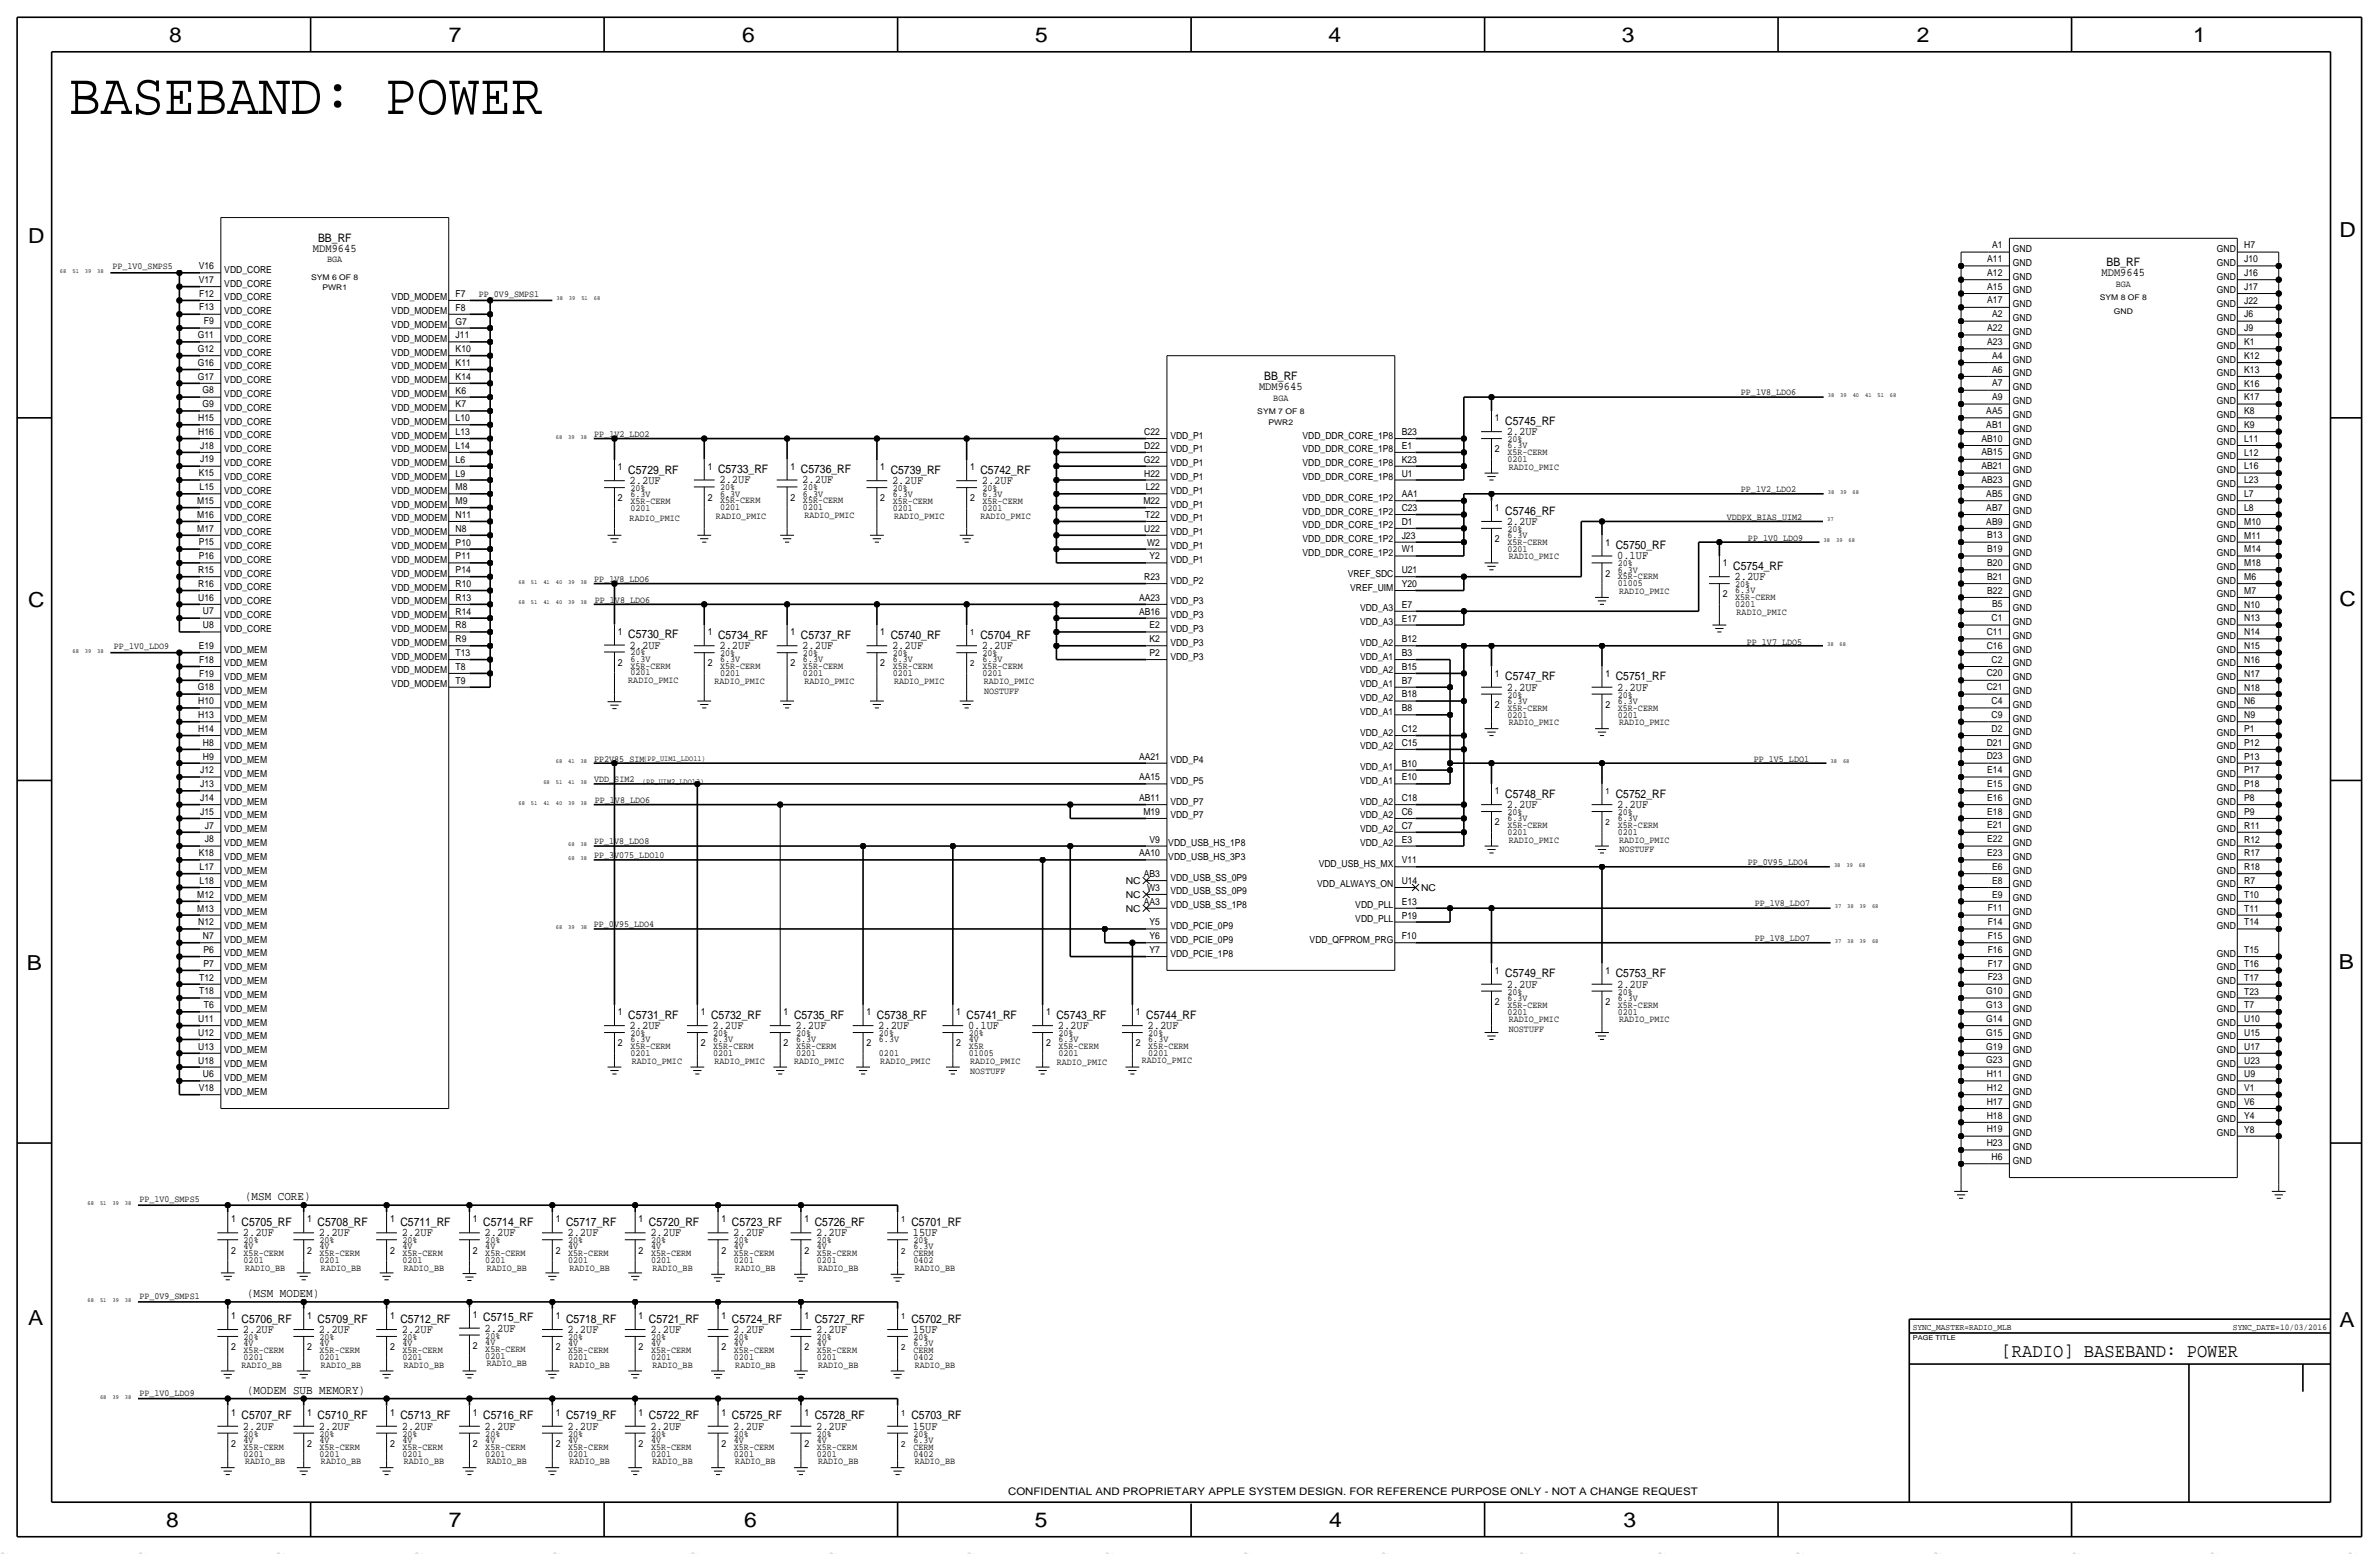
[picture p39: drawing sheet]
<svg xmlns="http://www.w3.org/2000/svg" width="875mm" height="572mm" viewBox="0 0 875 572" stroke-linecap="round" stroke-linejoin="round" font-family="sans-serif">
<defs><g id="words">
<text font-size="21.7" x="25.3" y="41.9">BASEBAND: POWER</text>
<g font-size="7.6">
<text x="62.2" y="15.5">8</text>
<text x="165" y="15.5">7</text>
<text x="273" y="15.5">6</text>
<text x="380.7" y="15.5">5</text>
<text x="488.6" y="15.5">4</text>
<text x="596.6" y="15.5">3</text>
<text x="705.1" y="15.5">2</text>
<text x="806.7" y="15.5">1</text>
<text x="10.4" y="89.4">D</text>
<text x="860.5" y="87.1">D</text>
<text x="10.4" y="223.3">C</text>
<text x="860.5" y="222.8">C</text>
<text x="9.8" y="356.6">B</text>
<text x="860.2" y="356.4">B</text>
<text x="10.4" y="487.4">A</text>
<text x="860.5" y="488.2">A</text>
<text x="61.2" y="561.6">8</text>
<text x="165" y="561.6">7</text>
<text x="273.8" y="561.6">6</text>
<text x="380.7" y="561.6">5</text>
<text x="488.9" y="561.6">4</text>
<text x="597.1" y="561.6">3</text>
</g>
<text font-size="7.1" x="736.2" y="499.1">[RADIO] BASEBAND: POWER</text>
<g font-size="4.5">
<text x="90.1" y="441.5">(MSM CORE)</text>
<text x="90.9" y="477">(MSM MODEM)</text>
<text x="90.9" y="512.6">(MODEM SUB MEMORY)</text>
</g>
<g font-size="4.3">
<text x="117" y="88.9">BB_RF</text>
<text x="115.1" y="92.7">MDM9645</text>
<text x="773" y="101.6">MDM9645</text>
<text x="774.8" y="97.8">BB_RF</text>
<text x="463.1" y="143.5">MDM9645</text>
<text x="465" y="139.7">BB_RF</text>
<text x="553.7" y="156.2">C5745_RF</text>
<text x="554.2" y="160">2.2UF</text>
<text x="264.1" y="174">C5733_RF</text>
<text x="294.6" y="174">C5736_RF</text>
<text x="231.1" y="174.2">C5729_RF</text>
<text x="231.6" y="178.1">2.2UF</text>
<text x="264.6" y="177.8">2.2UF</text>
<text x="295.1" y="177.8">2.2UF</text>
<text x="327.6" y="174.2">C5739_RF</text>
<text x="328.1" y="178.1">2.2UF</text>
<text x="360.6" y="174.2">C5742_RF</text>
<text x="361.1" y="178.1">2.2UF</text>
<text x="553.7" y="189.2">C5746_RF</text>
<text x="554.2" y="193">2.2UF</text>
<text x="594.3" y="201.9">C5750_RF</text>
<text x="594.8" y="205.7">0.1UF</text>
<text x="637.5" y="209.6">C5754_RF</text>
<text x="638" y="213.4">2.2UF</text>
<text x="231.1" y="234.7">C5730_RF</text>
<text x="231.6" y="238.5">2.2UF</text>
<text x="264.1" y="235">C5734_RF</text>
<text x="264.6" y="238.8">2.2UF</text>
<text x="294.6" y="235">C5737_RF</text>
<text x="295.1" y="238.8">2.2UF</text>
<text x="327.6" y="235">C5740_RF</text>
<text x="328.1" y="238.8">2.2UF</text>
<text x="360.6" y="235">C5704_RF</text>
<text x="361.1" y="238.8">2.2UF</text>
<text x="553.7" y="250.2">C5747_RF</text>
<text x="594.3" y="250.2">C5751_RF</text>
<text x="554.2" y="254">2.2UF</text>
<text x="594.8" y="254">2.2UF</text>
<text x="553.7" y="293.4">C5748_RF</text>
<text x="594.3" y="293.4">C5752_RF</text>
<text x="554.2" y="297.2">2.2UF</text>
<text x="594.8" y="297.2">2.2UF</text>
<text x="553.7" y="359.4">C5749_RF</text>
<text x="594.3" y="359.4">C5753_RF</text>
<text x="554.2" y="363.2">2.2UF</text>
<text x="594.8" y="363.2">2.2UF</text>
<text x="231.1" y="374.7">C5731_RF</text>
<text x="261.6" y="374.7">C5732_RF</text>
<text x="292" y="374.7">C5735_RF</text>
<text x="322.5" y="374.7">C5738_RF</text>
<text x="355.5" y="374.7">C5741_RF</text>
<text x="388.6" y="374.7">C5743_RF</text>
<text x="421.6" y="374.7">C5744_RF</text>
<text x="231.6" y="378.5">2.2UF</text>
<text x="262.1" y="378.5">2.2UF</text>
<text x="292.6" y="378.5">2.2UF</text>
<text x="323" y="378.5">2.2UF</text>
<text x="356.1" y="378.5">0.1UF</text>
<text x="389.1" y="378.5">2.2UF</text>
<text x="422.1" y="378.5">2.2UF</text>
<text x="88.8" y="450.9">C5705_RF</text>
<text x="89.4" y="454.7">2.2UF</text>
<text x="116.8" y="450.9">C5708_RF</text>
<text x="117.3" y="454.7">2.2UF</text>
<text x="147.3" y="450.9">C5711_RF</text>
<text x="147.8" y="454.7">2.2UF</text>
<text x="177.7" y="450.9">C5714_RF</text>
<text x="178.3" y="454.7">2.2UF</text>
<text x="208.2" y="450.9">C5717_RF</text>
<text x="208.7" y="454.7">2.2UF</text>
<text x="238.7" y="450.9">C5720_RF</text>
<text x="239.2" y="454.7">2.2UF</text>
<text x="269.2" y="450.9">C5723_RF</text>
<text x="269.7" y="454.7">2.2UF</text>
<text x="299.7" y="450.9">C5726_RF</text>
<text x="300.2" y="454.7">2.2UF</text>
<text x="335.2" y="450.9">C5701_RF</text>
<text x="335.7" y="454.7">15UF</text>
<text x="177.7" y="485.9">C5715_RF</text>
<text x="88.8" y="486.4">C5706_RF</text>
<text x="89.4" y="490.2">2.2UF</text>
<text x="116.8" y="486.4">C5709_RF</text>
<text x="117.3" y="490.2">2.2UF</text>
<text x="147.3" y="486.4">C5712_RF</text>
<text x="147.8" y="490.2">2.2UF</text>
<text x="178.3" y="489.7">2.2UF</text>
<text x="208.2" y="486.4">C5718_RF</text>
<text x="208.7" y="490.2">2.2UF</text>
<text x="238.7" y="486.4">C5721_RF</text>
<text x="239.2" y="490.2">2.2UF</text>
<text x="269.2" y="486.4">C5724_RF</text>
<text x="269.7" y="490.2">2.2UF</text>
<text x="299.7" y="486.4">C5727_RF</text>
<text x="300.2" y="490.2">2.2UF</text>
<text x="335.2" y="486.4">C5702_RF</text>
<text x="335.7" y="490.2">15UF</text>
<text x="88.8" y="522">C5707_RF</text>
<text x="116.8" y="522">C5710_RF</text>
<text x="147.3" y="522">C5713_RF</text>
<text x="177.7" y="522">C5716_RF</text>
<text x="208.2" y="522">C5719_RF</text>
<text x="238.7" y="522">C5722_RF</text>
<text x="269.2" y="522">C5725_RF</text>
<text x="299.7" y="522">C5728_RF</text>
<text x="335.2" y="522">C5703_RF</text>
<text x="89.4" y="525.8">2.2UF</text>
<text x="117.3" y="525.8">2.2UF</text>
<text x="147.8" y="525.8">2.2UF</text>
<text x="178.3" y="525.8">2.2UF</text>
<text x="208.7" y="525.8">2.2UF</text>
<text x="239.2" y="525.8">2.2UF</text>
<text x="269.7" y="525.8">2.2UF</text>
<text x="300.2" y="525.8">2.2UF</text>
<text x="335.7" y="525.8">15UF</text>
</g>
<text font-size="3.8" x="370.8" y="549.9">CONFIDENTIAL AND PROPRIETARY APPLE SYSTEM DESIGN. FOR REFERENCE PURPOSE ONLY - NOT A CHANGE REQUEST</text>
<g font-size="3.6">
<text x="549.9" y="154.9">1</text>
<text x="549.9" y="166.4">2</text>
<text x="227.3" y="173">1</text>
<text x="260.3" y="172.7">1</text>
<text x="290.8" y="172.7">1</text>
<text x="323.8" y="173">1</text>
<text x="356.8" y="173">1</text>
<text x="227.3" y="184.4">2</text>
<text x="260.3" y="184.2">2</text>
<text x="290.8" y="184.2">2</text>
<text x="323.8" y="184.4">2</text>
<text x="356.8" y="184.4">2</text>
<text x="549.9" y="188">1</text>
<text x="549.9" y="199.4">2</text>
<text x="590.5" y="200.7">1</text>
<text x="633.7" y="208.3">1</text>
<text x="590.5" y="212.1">2</text>
<text x="633.7" y="219.7">2</text>
<text x="227.3" y="233.4">1</text>
<text x="260.3" y="233.7">1</text>
<text x="290.8" y="233.7">1</text>
<text x="323.8" y="233.7">1</text>
<text x="227.3" y="244.9">2</text>
<text x="260.3" y="245.1">2</text>
<text x="290.8" y="245.1">2</text>
<text x="323.8" y="245.1">2</text>
<text x="549.9" y="248.9">1</text>
<text x="590.5" y="248.9">1</text>
<text x="549.9" y="260.3">2</text>
<text x="590.5" y="260.3">2</text>
<text x="549.9" y="292.1">1</text>
<text x="549.9" y="303.5">2</text>
<text x="549.9" y="358.1">1</text>
<text x="590.5" y="358.1">1</text>
<text x="549.9" y="369.6">2</text>
<text x="590.5" y="369.6">2</text>
<text x="227.3" y="373.4">1</text>
<text x="257.8" y="373.4">1</text>
<text x="288.2" y="373.4">1</text>
<text x="318.7" y="373.4">1</text>
<text x="351.7" y="373.4">1</text>
<text x="384.8" y="373.4">1</text>
<text x="417.8" y="373.4">1</text>
<text x="227.3" y="384.8">2</text>
<text x="257.8" y="384.8">2</text>
<text x="288.2" y="384.8">2</text>
<text x="318.7" y="384.8">2</text>
<text x="351.7" y="384.8">2</text>
<text x="384.8" y="384.8">2</text>
<text x="417.8" y="384.8">2</text>
<text x="85" y="449.6">1</text>
<text x="113" y="449.6">1</text>
<text x="143.5" y="449.6">1</text>
<text x="173.9" y="449.6">1</text>
<text x="204.4" y="449.6">1</text>
<text x="234.9" y="449.6">1</text>
<text x="265.4" y="449.6">1</text>
<text x="295.9" y="449.6">1</text>
<text x="85" y="461">2</text>
<text x="113" y="461">2</text>
<text x="143.5" y="461">2</text>
<text x="173.9" y="461">2</text>
<text x="204.4" y="461">2</text>
<text x="234.9" y="461">2</text>
<text x="265.4" y="461">2</text>
<text x="295.9" y="461">2</text>
<text x="85" y="485.1">1</text>
<text x="113" y="485.1">1</text>
<text x="143.5" y="485.1">1</text>
<text x="173.9" y="484.6">1</text>
<text x="204.4" y="485.1">1</text>
<text x="234.9" y="485.1">1</text>
<text x="265.4" y="485.1">1</text>
<text x="295.9" y="485.1">1</text>
<text x="85" y="496.6">2</text>
<text x="113" y="496.6">2</text>
<text x="143.5" y="496.6">2</text>
<text x="173.9" y="496.1">2</text>
<text x="204.4" y="496.6">2</text>
<text x="234.9" y="496.6">2</text>
<text x="265.4" y="496.6">2</text>
<text x="295.9" y="496.6">2</text>
<text x="85" y="520.7">1</text>
<text x="113" y="520.7">1</text>
<text x="143.5" y="520.7">1</text>
<text x="173.9" y="520.7">1</text>
<text x="204.4" y="520.7">1</text>
<text x="234.9" y="520.7">1</text>
<text x="265.4" y="520.7">1</text>
<text x="295.9" y="520.7">1</text>
<text x="85" y="532.1">2</text>
<text x="113" y="532.1">2</text>
<text x="143.5" y="532.1">2</text>
<text x="173.9" y="532.1">2</text>
<text x="204.4" y="532.1">2</text>
<text x="234.9" y="532.1">2</text>
<text x="265.4" y="532.1">2</text>
<text x="295.9" y="532.1">2</text>
</g>
<g font-size="3.5">
<text x="732.7" y="91.3">A1</text>
<text x="740.4" y="92.7">GND</text>
<text x="815.4" y="92.7">GND</text>
<text x="825.4" y="91.4">H7</text>
<text x="41.4" y="98.8">PP_1V0_SMPS5</text>
<text x="73.1" y="99">V16</text>
<text x="82.5" y="100.3">VDD_CORE</text>
<text x="120.4" y="96.5">BGA</text>
<text x="730.9" y="101.4">A12</text>
<text x="730.9" y="96.3">A11</text>
<text x="740.4" y="97.8">GND</text>
<text x="815.4" y="97.8">GND</text>
<text x="825.4" y="101.5">J16</text>
<text x="825.4" y="96.4">J10</text>
<text x="73.1" y="104.1">V17</text>
<text x="82.5" y="105.4">VDD_CORE</text>
<text x="730.9" y="106.5">A15</text>
<text x="740.4" y="107.9">GND</text>
<text x="740.4" y="102.9">GND</text>
<text x="778.2" y="105.4">BGA</text>
<text x="815.4" y="107.9">GND</text>
<text x="815.4" y="102.9">GND</text>
<text x="825.4" y="106.6">J17</text>
<text x="73.3" y="109.1">F12</text>
<text x="82.5" y="110.5">VDD_CORE</text>
<text x="144.1" y="110.5">VDD_MODEM</text>
<text x="167.6" y="109.2">F7</text>
<text x="176.1" y="109.2">PP_0V9_SMPS1</text>
<text x="730.9" y="111.6">A17</text>
<text x="740.4" y="113">GND</text>
<text x="815.4" y="113">GND</text>
<text x="825.4" y="111.7">J22</text>
<text x="73.3" y="114.2">F13</text>
<text x="75" y="119.3">F9</text>
<text x="82.5" y="115.5">VDD_CORE</text>
<text x="144.1" y="115.5">VDD_MODEM</text>
<text x="167.6" y="119.3">G7</text>
<text x="167.6" y="114.3">F8</text>
<text x="732.7" y="116.7">A2</text>
<text x="740.4" y="118.1">GND</text>
<text x="815.4" y="118.1">GND</text>
<text x="825.4" y="116.8">J6</text>
<text x="72.7" y="124.3">G11</text>
<text x="82.5" y="125.7">VDD_CORE</text>
<text x="82.5" y="120.6">VDD_CORE</text>
<text x="144.1" y="125.7">VDD_MODEM</text>
<text x="144.1" y="120.6">VDD_MODEM</text>
<text x="167.6" y="124.4">J11</text>
<text x="730.9" y="121.8">A22</text>
<text x="740.4" y="123.2">GND</text>
<text x="815.4" y="123.2">GND</text>
<text x="825.4" y="121.8">J9</text>
<text x="72.7" y="129.4">G12</text>
<text x="82.5" y="130.8">VDD_CORE</text>
<text x="144.1" y="130.8">VDD_MODEM</text>
<text x="167.6" y="129.5">K10</text>
<text x="730.9" y="126.8">A23</text>
<text x="732.7" y="131.9">A4</text>
<text x="740.4" y="128.3">GND</text>
<text x="815.4" y="128.3">GND</text>
<text x="825.4" y="126.9">K1</text>
<text x="72.7" y="134.5">G16</text>
<text x="82.5" y="135.9">VDD_CORE</text>
<text x="144.1" y="135.9">VDD_MODEM</text>
<text x="167.6" y="134.6">K11</text>
<text x="732.7" y="137">A6</text>
<text x="740.4" y="133.3">GND</text>
<text x="815.4" y="133.3">GND</text>
<text x="825.4" y="137.1">K13</text>
<text x="825.4" y="132">K12</text>
<text x="72.7" y="139.6">G17</text>
<text x="82.5" y="140.9">VDD_CORE</text>
<text x="144.1" y="141">VDD_MODEM</text>
<text x="167.6" y="139.7">K14</text>
<text x="732.7" y="142.1">A7</text>
<text x="740.4" y="138.4">GND</text>
<text x="740.4" y="143.5">GND</text>
<text x="815.4" y="143.5">GND</text>
<text x="815.4" y="138.4">GND</text>
<text x="825.4" y="142.2">K16</text>
<text x="74.5" y="149.8">G9</text>
<text x="74.5" y="144.7">G8</text>
<text x="82.5" y="146">VDD_CORE</text>
<text x="144.1" y="146">VDD_MODEM</text>
<text x="167.6" y="149.8">K7</text>
<text x="167.6" y="144.8">K6</text>
<text x="468.3" y="147.3">BGA</text>
<text x="640.3" y="145.3">PP_1V8_LDO6</text>
<text x="732.7" y="147.2">A9</text>
<text x="740.4" y="148.6">GND</text>
<text x="815.4" y="148.6">GND</text>
<text x="825.4" y="147.3">K17</text>
<text x="72.9" y="154.8">H15</text>
<text x="82.5" y="151.1">VDD_CORE</text>
<text x="144.1" y="151.1">VDD_MODEM</text>
<text x="167.6" y="154.9">L10</text>
<text x="730.6" y="152.2">AA5</text>
<text x="740.4" y="153.7">GND</text>
<text x="815.4" y="153.7">GND</text>
<text x="825.4" y="152.3">K8</text>
<text x="72.9" y="159.9">H16</text>
<text x="82.5" y="161.3">VDD_CORE</text>
<text x="82.5" y="156.2">VDD_CORE</text>
<text x="144.1" y="156.2">VDD_MODEM</text>
<text x="144.1" y="161.3">VDD_MODEM</text>
<text x="167.6" y="160">L13</text>
<text x="218.6" y="160.6">PP_1V2_LDO2</text>
<text x="420.9" y="160">C22</text>
<text x="430.5" y="161.3">VDD_P1</text>
<text x="479.1" y="161.3">VDD_DDR_CORE_1P8</text>
<text x="515.6" y="160">B23</text>
<text x="730.6" y="157.3">AB1</text>
<text x="740.4" y="158.7">GND</text>
<text x="815.4" y="158.7">GND</text>
<text x="825.4" y="157.4">K9</text>
<text x="73.6" y="165">J18</text>
<text x="82.5" y="166.3">VDD_CORE</text>
<text x="144.1" y="166.4">VDD_MODEM</text>
<text x="167.6" y="165.1">L14</text>
<text x="420.9" y="165.1">D22</text>
<text x="430.5" y="166.4">VDD_P1</text>
<text x="479.1" y="166.4">VDD_DDR_CORE_1P8</text>
<text x="515.6" y="165.1">E1</text>
<text x="554.4" y="164.8">6.3V</text>
<text x="554.4" y="162.6">20%</text>
<text x="554.4" y="167.4">X5R-CERM</text>
<text x="728.8" y="167.5">AB15</text>
<text x="728.8" y="162.4">AB10</text>
<text x="740.4" y="163.8">GND</text>
<text x="815.4" y="163.8">GND</text>
<text x="825.4" y="167.6">L12</text>
<text x="825.4" y="162.5">L11</text>
<text x="73.6" y="170.1">J19</text>
<text x="82.5" y="171.4">VDD_CORE</text>
<text x="144.1" y="171.4">VDD_MODEM</text>
<text x="167.6" y="170.2">L6</text>
<text x="420.7" y="170.2">G22</text>
<text x="430.5" y="171.5">VDD_P1</text>
<text x="479.1" y="171.4">VDD_DDR_CORE_1P8</text>
<text x="515.6" y="170.2">K23</text>
<text x="554.4" y="169.9">0201</text>
<text x="554.9" y="172.7">RADIO_PMIC</text>
<text x="728.8" y="172.6">AB21</text>
<text x="740.4" y="174">GND</text>
<text x="740.4" y="168.9">GND</text>
<text x="815.4" y="168.9">GND</text>
<text x="815.4" y="174">GND</text>
<text x="825.4" y="172.7">L16</text>
<text x="73.1" y="175.2">K15</text>
<text x="82.5" y="176.5">VDD_CORE</text>
<text x="144.1" y="176.5">VDD_MODEM</text>
<text x="167.6" y="175.2">L9</text>
<text x="420.9" y="175.2">H22</text>
<text x="430.5" y="176.5">VDD_P1</text>
<text x="479.1" y="176.5">VDD_DDR_CORE_1P8</text>
<text x="515.6" y="175.2">U1</text>
<text x="728.8" y="177.6">AB23</text>
<text x="740.4" y="179">GND</text>
<text x="815.4" y="179.1">GND</text>
<text x="825.4" y="177.7">L23</text>
<text x="72.6" y="185.3">M15</text>
<text x="73.4" y="180.2">L15</text>
<text x="82.5" y="181.6">VDD_CORE</text>
<text x="144.1" y="181.6">VDD_MODEM</text>
<text x="167.6" y="185.4">M9</text>
<text x="167.6" y="180.3">M8</text>
<text x="231.9" y="182.9">6.3V</text>
<text x="231.9" y="180.6">20%</text>
<text x="231.9" y="185.4">X5R-CERM</text>
<text x="264.9" y="182.6">6.3V</text>
<text x="264.9" y="180.3">20%</text>
<text x="264.9" y="185.2">X5R-CERM</text>
<text x="295.4" y="182.6">6.3V</text>
<text x="295.4" y="180.3">20%</text>
<text x="295.4" y="185.2">X5R-CERM</text>
<text x="328.4" y="182.9">6.3V</text>
<text x="328.4" y="180.6">20%</text>
<text x="328.4" y="185.4">X5R-CERM</text>
<text x="361.4" y="182.9">6.3V</text>
<text x="361.4" y="180.6">20%</text>
<text x="361.4" y="185.4">X5R-CERM</text>
<text x="420.5" y="185.4">M22</text>
<text x="421.4" y="180.3">L22</text>
<text x="430.5" y="181.6">VDD_P1</text>
<text x="479.1" y="184.1">VDD_DDR_CORE_1P2</text>
<text x="515.6" y="182.8">AA1</text>
<text x="640.3" y="180.9">PP_1V2_LDO2</text>
<text x="730.6" y="182.7">AB5</text>
<text x="740.4" y="184.1">GND</text>
<text x="815.4" y="184.1">GND</text>
<text x="825.4" y="182.8">L7</text>
<text x="72.6" y="190.4">M16</text>
<text x="82.5" y="191.7">VDD_CORE</text>
<text x="82.5" y="186.6">VDD_CORE</text>
<text x="144.1" y="186.7">VDD_MODEM</text>
<text x="144.1" y="191.7">VDD_MODEM</text>
<text x="167.6" y="190.5">N11</text>
<text x="231.6" y="191.5">RADIO_PMIC</text>
<text x="231.9" y="188">0201</text>
<text x="263.3" y="191">RADIO_PMIC</text>
<text x="264.9" y="187.7">0201</text>
<text x="295.4" y="187.7">0201</text>
<text x="295.9" y="190.5">RADIO_PMIC</text>
<text x="328.4" y="188">0201</text>
<text x="328.9" y="190.8">RADIO_PMIC</text>
<text x="360.6" y="190.8">RADIO_PMIC</text>
<text x="361.4" y="188">0201</text>
<text x="421.2" y="190.5">T22</text>
<text x="430.5" y="191.8">VDD_P1</text>
<text x="430.5" y="186.7">VDD_P1</text>
<text x="479.1" y="189.2">VDD_DDR_CORE_1P2</text>
<text x="515.6" y="187.9">C23</text>
<text x="635.1" y="191.2">VDDPX_BIAS_UIM2</text>
<text x="730.6" y="187.8">AB7</text>
<text x="740.4" y="189.2">GND</text>
<text x="815.4" y="189.2">GND</text>
<text x="825.4" y="187.9">L8</text>
<text x="72.6" y="195.5">M17</text>
<text x="82.5" y="196.8">VDD_CORE</text>
<text x="144.1" y="196.8">VDD_MODEM</text>
<text x="167.6" y="195.6">N8</text>
<text x="420.9" y="195.6">U22</text>
<text x="430.5" y="196.8">VDD_P1</text>
<text x="479.1" y="194.3">VDD_DDR_CORE_1P2</text>
<text x="515.6" y="193">D1</text>
<text x="554.4" y="197.9">6.3V</text>
<text x="554.4" y="195.6">20%</text>
<text x="730.6" y="192.9">AB9</text>
<text x="730.9" y="198">B13</text>
<text x="740.4" y="194.3">GND</text>
<text x="815.4" y="194.3">GND</text>
<text x="825.4" y="193">M10</text>
<text x="73.1" y="200.6">P15</text>
<text x="82.5" y="201.9">VDD_CORE</text>
<text x="144.1" y="201.9">VDD_MODEM</text>
<text x="167.6" y="200.6">P10</text>
<text x="421.9" y="200.6">W2</text>
<text x="430.5" y="201.9">VDD_P1</text>
<text x="479.1" y="199.4">VDD_DDR_CORE_1P2</text>
<text x="515.6" y="203.2">W1</text>
<text x="515.6" y="198.1">J23</text>
<text x="554.4" y="202.9">0201</text>
<text x="554.4" y="200.4">X5R-CERM</text>
<text x="642.9" y="198.8">PP_1V0_LDO9</text>
<text x="730.9" y="203.1">B19</text>
<text x="740.4" y="199.4">GND</text>
<text x="815.4" y="199.4">GND</text>
<text x="825.4" y="203.1">M14</text>
<text x="825.4" y="198.1">M11</text>
<text x="73.1" y="205.6">P16</text>
<text x="82.5" y="207">VDD_CORE</text>
<text x="144.1" y="207">VDD_MODEM</text>
<text x="167.6" y="205.7">P11</text>
<text x="422.8" y="205.7">Y2</text>
<text x="430.5" y="207">VDD_P1</text>
<text x="479.1" y="204.5">VDD_DDR_CORE_1P2</text>
<text x="554.9" y="205.7">RADIO_PMIC</text>
<text x="595.1" y="208.3">20%</text>
<text x="730.9" y="208.1">B20</text>
<text x="740.4" y="209.5">GND</text>
<text x="740.4" y="204.4">GND</text>
<text x="815.4" y="209.5">GND</text>
<text x="815.4" y="204.5">GND</text>
<text x="825.4" y="208.2">M18</text>
<text x="72.9" y="215.8">R16</text>
<text x="72.9" y="210.7">R15</text>
<text x="82.5" y="212">VDD_CORE</text>
<text x="144.1" y="212.1">VDD_MODEM</text>
<text x="167.6" y="215.9">R10</text>
<text x="167.6" y="210.8">P14</text>
<text x="218.6" y="213.9">PP_1V8_LDO6</text>
<text x="420.9" y="213.3">R23</text>
<text x="430.5" y="214.6">VDD_P2</text>
<text x="495.7" y="212.1">VREF_SDC</text>
<text x="515.6" y="215.9">Y20</text>
<text x="515.6" y="210.8">U21</text>
<text x="595.1" y="210.6">6.3V</text>
<text x="595.1" y="215.6">01005</text>
<text x="595.1" y="213.1">X5R-CERM</text>
<text x="638.2" y="215.9">20%</text>
<text x="730.9" y="213.2">B21</text>
<text x="740.4" y="214.6">GND</text>
<text x="815.4" y="214.6">GND</text>
<text x="825.4" y="213.3">M6</text>
<text x="72.9" y="220.9">U16</text>
<text x="82.5" y="217.1">VDD_CORE</text>
<text x="144.1" y="217.2">VDD_MODEM</text>
<text x="167.6" y="221">R13</text>
<text x="218.8" y="221.7">PP_1V8_LDO6</text>
<text x="419" y="221">AA23</text>
<text x="496.6" y="217.2">VREF_UIM</text>
<text x="595.6" y="218.4">RADIO_PMIC</text>
<text x="638.2" y="218.2">6.3V</text>
<text x="638.2" y="220.7">X5R-CERM</text>
<text x="730.9" y="218.3">B22</text>
<text x="740.4" y="219.7">GND</text>
<text x="815.4" y="219.7">GND</text>
<text x="825.4" y="218.4">M7</text>
<text x="74.7" y="226">U7</text>
<text x="82.5" y="222.2">VDD_CORE</text>
<text x="82.5" y="227.3">VDD_CORE</text>
<text x="144.1" y="227.3">VDD_MODEM</text>
<text x="144.1" y="222.2">VDD_MODEM</text>
<text x="167.6" y="226.1">R14</text>
<text x="419" y="226">AB16</text>
<text x="430.5" y="222.2">VDD_P3</text>
<text x="430.5" y="227.3">VDD_P3</text>
<text x="500.3" y="224.8">VDD_A3</text>
<text x="515.6" y="223.5">E7</text>
<text x="638.2" y="223.3">0201</text>
<text x="638.8" y="226.1">RADIO_PMIC</text>
<text x="732.7" y="223.4">B5</text>
<text x="740.4" y="224.8">GND</text>
<text x="815.4" y="224.8">GND</text>
<text x="825.4" y="223.5">N10</text>
<text x="74.7" y="231.1">U8</text>
<text x="82.5" y="232.4">VDD_CORE</text>
<text x="144.1" y="232.4">VDD_MODEM</text>
<text x="167.6" y="231.1">R8</text>
<text x="422.8" y="231.1">E2</text>
<text x="430.5" y="232.4">VDD_P3</text>
<text x="500.3" y="229.9">VDD_A3</text>
<text x="515.6" y="228.6">E17</text>
<text x="730.8" y="233.5">C11</text>
<text x="732.5" y="228.5">C1</text>
<text x="740.4" y="229.8">GND</text>
<text x="815.4" y="229.9">GND</text>
<text x="825.4" y="233.6">N14</text>
<text x="825.4" y="228.6">N13</text>
<text x="41.9" y="238.8">PP_1V0_LDO9</text>
<text x="73.1" y="238.7">E19</text>
<text x="82.5" y="240">VDD_MEM</text>
<text x="144.1" y="237.5">VDD_MODEM</text>
<text x="167.6" y="236.2">R9</text>
<text x="422.8" y="236.2">K2</text>
<text x="430.5" y="237.5">VDD_P3</text>
<text x="500.3" y="237.5">VDD_A2</text>
<text x="515.6" y="236.2">B12</text>
<text x="642.5" y="237">PP_1V7_LDO5</text>
<text x="730.8" y="238.6">C16</text>
<text x="740.4" y="234.9">GND</text>
<text x="815.4" y="234.9">GND</text>
<text x="825.4" y="238.7">N15</text>
<text x="73.3" y="243.8">F18</text>
<text x="82.5" y="245.1">VDD_MEM</text>
<text x="144.1" y="242.6">VDD_MODEM</text>
<text x="167.6" y="241.3">T13</text>
<text x="231.9" y="243.3">6.3V</text>
<text x="231.9" y="241">20%</text>
<text x="231.9" y="245.9">X5R-CERM</text>
<text x="264.9" y="243.6">6.3V</text>
<text x="264.9" y="241.3">20%</text>
<text x="295.4" y="243.6">6.3V</text>
<text x="295.4" y="241.3">20%</text>
<text x="328.4" y="243.6">6.3V</text>
<text x="328.4" y="241.3">20%</text>
<text x="361.4" y="243.6">6.3V</text>
<text x="361.4" y="241.3">20%</text>
<text x="422.8" y="241.3">P2</text>
<text x="430.5" y="242.6">VDD_P3</text>
<text x="500.3" y="242.6">VDD_A1</text>
<text x="515.6" y="241.3">B3</text>
<text x="732.5" y="243.7">C2</text>
<text x="740.4" y="240">GND</text>
<text x="740.4" y="245.1">GND</text>
<text x="815.4" y="245.1">GND</text>
<text x="815.4" y="240">GND</text>
<text x="825.4" y="243.8">N16</text>
<text x="73.3" y="248.8">F19</text>
<text x="82.5" y="250.1">VDD_MEM</text>
<text x="144.1" y="247.6">VDD_MODEM</text>
<text x="167.6" y="251.5">T9</text>
<text x="167.6" y="246.4">T8</text>
<text x="231.1" y="251.2">RADIO_PMIC</text>
<text x="231.9" y="248.4">0201</text>
<text x="262.8" y="251.5">RADIO_PMIC</text>
<text x="264.9" y="248.7">0201</text>
<text x="264.9" y="246.1">X5R-CERM</text>
<text x="295.4" y="248.7">0201</text>
<text x="295.4" y="246.1">X5R-CERM</text>
<text x="295.9" y="251.5">RADIO_PMIC</text>
<text x="328.4" y="248.7">0201</text>
<text x="328.4" y="246.1">X5R-CERM</text>
<text x="328.9" y="251.5">RADIO_PMIC</text>
<text x="361.4" y="248.7">0201</text>
<text x="361.4" y="246.1">X5R-CERM</text>
<text x="361.9" y="251.5">RADIO_PMIC</text>
<text x="500.3" y="247.6">VDD_A2</text>
<text x="515.6" y="246.3">B15</text>
<text x="515.6" y="251.4">B7</text>
<text x="730.8" y="248.8">C20</text>
<text x="740.4" y="250.2">GND</text>
<text x="815.4" y="250.2">GND</text>
<text x="825.4" y="248.9">N17</text>
<text x="72.7" y="253.9">G18</text>
<text x="82.5" y="255.2">VDD_MEM</text>
<text x="144.1" y="252.7">VDD_MODEM</text>
<text x="361.9" y="255.1">NOSTUFF</text>
<text x="500.3" y="257.8">VDD_A2</text>
<text x="500.3" y="252.7">VDD_A1</text>
<text x="515.6" y="256.5">B18</text>
<text x="554.4" y="256.5">20%</text>
<text x="595.1" y="256.5">20%</text>
<text x="730.8" y="253.9">C21</text>
<text x="740.4" y="255.2">GND</text>
<text x="815.4" y="255.3">GND</text>
<text x="825.4" y="254">N18</text>
<text x="72.9" y="259">H10</text>
<text x="82.5" y="260.3">VDD_MEM</text>
<text x="500.3" y="262.9">VDD_A1</text>
<text x="515.6" y="261.6">B8</text>
<text x="554.4" y="258.8">6.3V</text>
<text x="554.4" y="263.9">0201</text>
<text x="554.4" y="261.4">X5R-CERM</text>
<text x="595.1" y="258.8">6.3V</text>
<text x="595.1" y="263.9">0201</text>
<text x="595.1" y="261.4">X5R-CERM</text>
<text x="732.5" y="258.9">C4</text>
<text x="740.4" y="260.3">GND</text>
<text x="815.4" y="260.3">GND</text>
<text x="825.4" y="259">N6</text>
<text x="72.9" y="269.2">H14</text>
<text x="72.9" y="264.1">H13</text>
<text x="82.5" y="265.4">VDD_MEM</text>
<text x="515.6" y="269.2">C12</text>
<text x="554.9" y="266.7">RADIO_PMIC</text>
<text x="595.6" y="266.7">RADIO_PMIC</text>
<text x="732.5" y="269.1">D2</text>
<text x="732.5" y="264">C9</text>
<text x="740.4" y="265.4">GND</text>
<text x="815.4" y="265.4">GND</text>
<text x="825.4" y="269.2">P1</text>
<text x="825.4" y="264.1">N9</text>
<text x="74.7" y="274.2">H8</text>
<text x="82.5" y="275.5">VDD_MEM</text>
<text x="82.5" y="270.5">VDD_MEM</text>
<text x="500.3" y="270.5">VDD_A2</text>
<text x="500.3" y="275.6">VDD_A2</text>
<text x="515.6" y="274.3">C15</text>
<text x="730.8" y="274.2">D21</text>
<text x="740.4" y="270.5">GND</text>
<text x="740.4" y="275.6">GND</text>
<text x="815.4" y="270.5">GND</text>
<text x="815.4" y="275.6">GND</text>
<text x="825.4" y="274.3">P12</text>
<text x="74.7" y="279.3">H9</text>
<text x="82.5" y="280.6">VDD_MEM</text>
<text x="218.5" y="280.1">PP2V85_SIM</text>
<text x="419" y="279.4">AA21</text>
<text x="430.5" y="280.7">VDD_P4</text>
<text x="515.6" y="281.9">B10</text>
<text x="645.1" y="280.2">PP_1V5_LDO1</text>
<text x="730.8" y="279.3">D23</text>
<text x="740.4" y="280.6">GND</text>
<text x="815.4" y="280.7">GND</text>
<text x="825.4" y="279.4">P13</text>
<text x="73.6" y="284.4">J12</text>
<text x="82.5" y="285.7">VDD_MEM</text>
<text x="218.5" y="287.7">VDD_SIM2</text>
<text x="419" y="287">AA15</text>
<text x="500.3" y="283.2">VDD_A1</text>
<text x="515.6" y="287">E10</text>
<text x="730.9" y="284.4">E14</text>
<text x="740.4" y="285.7">GND</text>
<text x="815.4" y="285.8">GND</text>
<text x="825.4" y="284.4">P17</text>
<text x="73.6" y="289.5">J13</text>
<text x="82.5" y="290.8">VDD_MEM</text>
<text x="430.5" y="288.3">VDD_P5</text>
<text x="500.3" y="288.3">VDD_A1</text>
<text x="730.9" y="289.4">E15</text>
<text x="740.4" y="290.8">GND</text>
<text x="815.4" y="290.8">GND</text>
<text x="825.4" y="289.5">P18</text>
<text x="73.6" y="299.7">J15</text>
<text x="73.6" y="294.6">J14</text>
<text x="82.5" y="295.9">VDD_MEM</text>
<text x="218.8" y="295.4">PP_1V8_LDO6</text>
<text x="419" y="294.6">AB11</text>
<text x="420.5" y="299.7">M19</text>
<text x="430.5" y="295.9">VDD_P7</text>
<text x="500.3" y="295.9">VDD_A2</text>
<text x="515.6" y="299.7">C6</text>
<text x="515.6" y="294.6">C18</text>
<text x="554.4" y="299.7">20%</text>
<text x="595.1" y="299.7">20%</text>
<text x="730.9" y="299.6">E18</text>
<text x="730.9" y="294.5">E16</text>
<text x="740.4" y="295.9">GND</text>
<text x="815.4" y="295.9">GND</text>
<text x="825.4" y="299.7">P9</text>
<text x="825.4" y="294.6">P8</text>
<text x="75.4" y="304.7">J7</text>
<text x="82.5" y="301">VDD_MEM</text>
<text x="430.5" y="301">VDD_P7</text>
<text x="500.3" y="301">VDD_A2</text>
<text x="515.6" y="304.8">C7</text>
<text x="554.4" y="302">6.3V</text>
<text x="554.4" y="304.5">X5R-CERM</text>
<text x="595.1" y="302">6.3V</text>
<text x="595.1" y="304.5">X5R-CERM</text>
<text x="730.9" y="304.7">E21</text>
<text x="740.4" y="301">GND</text>
<text x="815.4" y="301">GND</text>
<text x="825.4" y="304.8">R11</text>
<text x="75.4" y="309.8">J8</text>
<text x="82.5" y="306">VDD_MEM</text>
<text x="82.5" y="311.1">VDD_MEM</text>
<text x="218.5" y="310.5">PP_1V8_LDO8</text>
<text x="422.8" y="309.9">V9</text>
<text x="429.7" y="311.1">VDD_USB_HS_1P8</text>
<text x="500.3" y="311.1">VDD_A2</text>
<text x="500.3" y="306.1">VDD_A2</text>
<text x="515.6" y="309.8">E3</text>
<text x="554.4" y="307.1">0201</text>
<text x="554.9" y="309.9">RADIO_PMIC</text>
<text x="595.1" y="307.1">0201</text>
<text x="595.6" y="309.9">RADIO_PMIC</text>
<text x="730.9" y="309.8">E22</text>
<text x="740.4" y="311.1">GND</text>
<text x="740.4" y="306">GND</text>
<text x="815.4" y="306.1">GND</text>
<text x="815.4" y="311.1">GND</text>
<text x="825.4" y="309.9">R12</text>
<text x="73.1" y="314.9">K18</text>
<text x="82.5" y="316.2">VDD_MEM</text>
<text x="218.5" y="315.6">PP_3V075_LDO10</text>
<text x="419" y="315">AA10</text>
<text x="429.7" y="316.2">VDD_USB_HS_3P3</text>
<text x="515.6" y="317.5">V11</text>
<text x="595.6" y="313.5">NOSTUFF</text>
<text x="730.9" y="314.8">E23</text>
<text x="740.4" y="316.2">GND</text>
<text x="815.4" y="316.2">GND</text>
<text x="825.4" y="314.9">R17</text>
<text x="73.4" y="320">L17</text>
<text x="82.5" y="321.3">VDD_MEM</text>
<text x="420.7" y="322.6">AB3</text>
<text x="430.5" y="323.8">VDD_USB_SS_0P9</text>
<text x="485" y="318.8">VDD_USB_HS_MX</text>
<text x="642.9" y="318.1">PP_0V95_LDO4</text>
<text x="732.7" y="319.9">E6</text>
<text x="740.4" y="321.3">GND</text>
<text x="815.4" y="321.3">GND</text>
<text x="825.4" y="320">R18</text>
<text x="73.4" y="325.1">L18</text>
<text x="82.5" y="326.3">VDD_MEM</text>
<text x="414" y="325.1">NC</text>
<text x="421.9" y="327.7">W3</text>
<text x="430.5" y="328.9">VDD_USB_SS_0P9</text>
<text x="484.5" y="326.4">VDD_ALWAYS_ON</text>
<text x="515.6" y="325.1">U14</text>
<text x="522.7" y="327.7">NC</text>
<text x="732.7" y="325">E8</text>
<text x="740.4" y="326.4">GND</text>
<text x="815.4" y="326.4">GND</text>
<text x="825.4" y="325.1">R7</text>
<text x="72.6" y="335.2">M13</text>
<text x="72.6" y="330.1">M12</text>
<text x="82.5" y="331.4">VDD_MEM</text>
<text x="414" y="335.3">NC</text>
<text x="414" y="330.2">NC</text>
<text x="420.7" y="332.7">AA3</text>
<text x="430.5" y="334">VDD_USB_SS_1P8</text>
<text x="498.5" y="334">VDD_PLL</text>
<text x="515.6" y="332.7">E13</text>
<text x="645.4" y="333.3">PP_1V8_LDO7</text>
<text x="731.1" y="335.2">F11</text>
<text x="732.7" y="330.1">E9</text>
<text x="740.4" y="331.4">GND</text>
<text x="815.4" y="331.5">GND</text>
<text x="825.4" y="335.3">T11</text>
<text x="825.4" y="330.2">T10</text>
<text x="72.9" y="340.3">N12</text>
<text x="82.5" y="336.5">VDD_MEM</text>
<text x="82.5" y="341.6">VDD_MEM</text>
<text x="218.4" y="341.1">PP_0V95_LDO4</text>
<text x="422.8" y="340.4">Y5</text>
<text x="430.5" y="341.6">VDD_PCIE_0P9</text>
<text x="498.5" y="339.1">VDD_PLL</text>
<text x="515.6" y="337.8">P19</text>
<text x="731.1" y="340.3">F14</text>
<text x="740.4" y="341.6">GND</text>
<text x="740.4" y="336.5">GND</text>
<text x="815.4" y="341.6">GND</text>
<text x="815.4" y="336.5">GND</text>
<text x="825.4" y="340.3">T14</text>
<text x="74.7" y="345.4">N7</text>
<text x="82.5" y="346.7">VDD_MEM</text>
<text x="422.8" y="345.4">Y6</text>
<text x="430.5" y="346.7">VDD_PCIE_0P9</text>
<text x="481.7" y="346.7">VDD_QFPROM_PRG</text>
<text x="515.6" y="345.4">F10</text>
<text x="645.4" y="346">PP_1V8_LDO7</text>
<text x="731.1" y="345.3">F15</text>
<text x="740.4" y="346.7">GND</text>
<text x="74.8" y="350.5">P6</text>
<text x="82.5" y="351.8">VDD_MEM</text>
<text x="422.8" y="350.5">Y7</text>
<text x="430.5" y="351.8">VDD_PCIE_1P8</text>
<text x="731.1" y="350.4">F16</text>
<text x="740.4" y="351.8">GND</text>
<text x="815.4" y="351.8">GND</text>
<text x="825.4" y="350.5">T15</text>
<text x="74.8" y="355.6">P7</text>
<text x="82.5" y="356.8">VDD_MEM</text>
<text x="731.1" y="355.5">F17</text>
<text x="740.4" y="356.8">GND</text>
<text x="815.4" y="356.9">GND</text>
<text x="825.4" y="355.6">T16</text>
<text x="73.3" y="365.7">T18</text>
<text x="73.3" y="360.6">T12</text>
<text x="82.5" y="361.9">VDD_MEM</text>
<text x="554.4" y="365.8">20%</text>
<text x="595.1" y="365.8">20%</text>
<text x="730.6" y="365.7">G10</text>
<text x="731.1" y="360.6">F23</text>
<text x="740.4" y="361.9">GND</text>
<text x="815.4" y="361.9">GND</text>
<text x="825.4" y="365.7">T23</text>
<text x="825.4" y="360.7">T17</text>
<text x="75" y="370.8">T6</text>
<text x="82.5" y="367">VDD_MEM</text>
<text x="554.4" y="368">6.3V</text>
<text x="554.4" y="370.6">X5R-CERM</text>
<text x="595.1" y="368">6.3V</text>
<text x="595.1" y="370.6">X5R-CERM</text>
<text x="730.6" y="370.7">G13</text>
<text x="740.4" y="367">GND</text>
<text x="815.4" y="367">GND</text>
<text x="825.4" y="370.8">T7</text>
<text x="72.9" y="375.9">U11</text>
<text x="82.5" y="372.1">VDD_MEM</text>
<text x="82.5" y="377.2">VDD_MEM</text>
<text x="554.4" y="373.1">0201</text>
<text x="554.9" y="375.9">RADIO_PMIC</text>
<text x="595.1" y="373.1">0201</text>
<text x="595.6" y="375.9">RADIO_PMIC</text>
<text x="730.6" y="375.8">G14</text>
<text x="740.4" y="372.1">GND</text>
<text x="740.4" y="377.2">GND</text>
<text x="815.4" y="377.2">GND</text>
<text x="815.4" y="372.1">GND</text>
<text x="825.4" y="375.9">U10</text>
<text x="72.9" y="381">U12</text>
<text x="82.5" y="382.2">VDD_MEM</text>
<text x="231.9" y="383.3">6.3V</text>
<text x="231.9" y="381">20%</text>
<text x="262.3" y="383.3">6.3V</text>
<text x="262.3" y="381">20%</text>
<text x="292.8" y="383.3">6.3V</text>
<text x="292.8" y="381">20%</text>
<text x="323.3" y="383.3">6.3V</text>
<text x="323.3" y="381">20%</text>
<text x="356.3" y="383.3">4V</text>
<text x="356.3" y="381">20%</text>
<text x="389.3" y="383.3">6.3V</text>
<text x="389.3" y="381">20%</text>
<text x="422.4" y="383.3">6.3V</text>
<text x="422.4" y="381">20%</text>
<text x="555" y="379.5">NOSTUFF</text>
<text x="730.6" y="380.9">G15</text>
<text x="740.4" y="382.2">GND</text>
<text x="815.4" y="382.3">GND</text>
<text x="825.4" y="381">U15</text>
<text x="72.9" y="386">U13</text>
<text x="82.5" y="387.3">VDD_MEM</text>
<text x="231.9" y="388.4">0201</text>
<text x="231.9" y="385.8">X5R-CERM</text>
<text x="262.3" y="388.4">0201</text>
<text x="262.3" y="385.8">X5R-CERM</text>
<text x="292.8" y="388.4">0201</text>
<text x="292.8" y="385.8">X5R-CERM</text>
<text x="323.3" y="388.4">0201</text>
<text x="356.3" y="388.4">01005</text>
<text x="356.3" y="385.8">X5R</text>
<text x="389.3" y="388.4">0201</text>
<text x="389.3" y="385.8">X5R-CERM</text>
<text x="422.4" y="388.4">0201</text>
<text x="422.4" y="385.8">X5R-CERM</text>
<text x="730.6" y="386">G19</text>
<text x="740.4" y="387.3">GND</text>
<text x="815.4" y="387.3">GND</text>
<text x="825.4" y="386.1">U17</text>
<text x="72.9" y="391.1">U18</text>
<text x="82.5" y="392.4">VDD_MEM</text>
<text x="232.4" y="391.2">RADIO_PMIC</text>
<text x="262.8" y="391.2">RADIO_PMIC</text>
<text x="292" y="391.2">RADIO_PMIC</text>
<text x="323.8" y="391.2">RADIO_PMIC</text>
<text x="356.8" y="391.2">RADIO_PMIC</text>
<text x="356.9" y="395">NOSTUFF</text>
<text x="388.7" y="391.7">RADIO_PMIC</text>
<text x="420" y="390.9">RADIO_PMIC</text>
<text x="730.6" y="391.1">G23</text>
<text x="740.4" y="392.4">GND</text>
<text x="815.4" y="392.4">GND</text>
<text x="825.4" y="391.2">U23</text>
<text x="73.1" y="401.3">V18</text>
<text x="74.7" y="396.2">U6</text>
<text x="82.5" y="397.5">VDD_MEM</text>
<text x="730.8" y="401.2">H12</text>
<text x="730.8" y="396.1">H11</text>
<text x="740.4" y="397.5">GND</text>
<text x="815.4" y="397.5">GND</text>
<text x="825.4" y="401.3">V1</text>
<text x="825.4" y="396.2">U9</text>
<text x="82.5" y="402.6">VDD_MEM</text>
<text x="730.8" y="406.3">H17</text>
<text x="740.4" y="402.6">GND</text>
<text x="740.4" y="407.6">GND</text>
<text x="815.4" y="402.6">GND</text>
<text x="815.4" y="407.7">GND</text>
<text x="825.4" y="406.4">V6</text>
<text x="730.8" y="411.4">H18</text>
<text x="740.4" y="412.7">GND</text>
<text x="815.4" y="412.7">GND</text>
<text x="825.4" y="411.5">Y4</text>
<text x="730.8" y="416.5">H19</text>
<text x="740.4" y="417.8">GND</text>
<text x="815.4" y="417.8">GND</text>
<text x="825.4" y="416.6">Y8</text>
<text x="730.8" y="421.6">H23</text>
<text x="740.4" y="422.9">GND</text>
<text x="732.5" y="426.6">H6</text>
<text x="740.4" y="428">GND</text>
<text x="51.3" y="442.2">PP_1V0_SMPS5</text>
<text x="89.6" y="459.5">4V</text>
<text x="89.6" y="457.2">20%</text>
<text x="117.6" y="459.5">4V</text>
<text x="117.6" y="457.2">20%</text>
<text x="148" y="459.5">4V</text>
<text x="148" y="457.2">20%</text>
<text x="178.5" y="459.5">4V</text>
<text x="178.5" y="457.2">20%</text>
<text x="209" y="459.5">4V</text>
<text x="209" y="457.2">20%</text>
<text x="239.5" y="459.5">4V</text>
<text x="239.5" y="457.2">20%</text>
<text x="270" y="459.5">4V</text>
<text x="270" y="457.2">20%</text>
<text x="300.4" y="459.5">4V</text>
<text x="300.4" y="457.2">20%</text>
<text x="336" y="459.5">6.3V</text>
<text x="336" y="457.2">20%</text>
<text x="89.6" y="464.6">0201</text>
<text x="89.6" y="462">X5R-CERM</text>
<text x="90.1" y="467.4">RADIO_BB</text>
<text x="117.6" y="464.6">0201</text>
<text x="117.6" y="462">X5R-CERM</text>
<text x="118.1" y="467.4">RADIO_BB</text>
<text x="148" y="464.6">0201</text>
<text x="148" y="462">X5R-CERM</text>
<text x="148.5" y="467.4">RADIO_BB</text>
<text x="178.5" y="464.6">0201</text>
<text x="178.5" y="462">X5R-CERM</text>
<text x="179" y="467.4">RADIO_BB</text>
<text x="209" y="464.6">0201</text>
<text x="209" y="462">X5R-CERM</text>
<text x="209.5" y="467.4">RADIO_BB</text>
<text x="239.5" y="464.6">0201</text>
<text x="239.5" y="462">X5R-CERM</text>
<text x="240" y="467.4">RADIO_BB</text>
<text x="270" y="464.6">0201</text>
<text x="270" y="462">X5R-CERM</text>
<text x="270.5" y="467.4">RADIO_BB</text>
<text x="300.4" y="464.6">0201</text>
<text x="300.4" y="462">X5R-CERM</text>
<text x="300.9" y="467.4">RADIO_BB</text>
<text x="336" y="464.6">0402</text>
<text x="336" y="462">CERM</text>
<text x="336.5" y="467.4">RADIO_BB</text>
<text x="51.3" y="477.8">PP_0V9_SMPS1</text>
<text x="89.6" y="495">4V</text>
<text x="89.6" y="492.8">20%</text>
<text x="89.6" y="497.6">X5R-CERM</text>
<text x="117.6" y="495">4V</text>
<text x="117.6" y="492.8">20%</text>
<text x="117.6" y="497.6">X5R-CERM</text>
<text x="148" y="495">4V</text>
<text x="148" y="492.8">20%</text>
<text x="148" y="497.6">X5R-CERM</text>
<text x="178.5" y="494.5">4V</text>
<text x="178.5" y="492.3">20%</text>
<text x="178.5" y="497.1">X5R-CERM</text>
<text x="209" y="495">4V</text>
<text x="209" y="492.8">20%</text>
<text x="209" y="497.6">X5R-CERM</text>
<text x="239.5" y="495">4V</text>
<text x="239.5" y="492.8">20%</text>
<text x="239.5" y="497.6">X5R-CERM</text>
<text x="270" y="495">4V</text>
<text x="270" y="492.8">20%</text>
<text x="270" y="497.6">X5R-CERM</text>
<text x="300.4" y="495">4V</text>
<text x="300.4" y="492.8">20%</text>
<text x="300.4" y="497.6">X5R-CERM</text>
<text x="336" y="495">6.3V</text>
<text x="336" y="492.8">20%</text>
<text x="336" y="497.6">CERM</text>
<text x="88.8" y="502.9">RADIO_BB</text>
<text x="89.6" y="500.1">0201</text>
<text x="117.6" y="500.1">0201</text>
<text x="118.1" y="502.9">RADIO_BB</text>
<text x="148" y="500.1">0201</text>
<text x="148.5" y="502.9">RADIO_BB</text>
<text x="178.5" y="499.6">0201</text>
<text x="179" y="502.4">RADIO_BB</text>
<text x="209" y="500.1">0201</text>
<text x="209.5" y="502.9">RADIO_BB</text>
<text x="239.5" y="500.1">0201</text>
<text x="240" y="502.9">RADIO_BB</text>
<text x="270" y="500.1">0201</text>
<text x="270.5" y="502.9">RADIO_BB</text>
<text x="300.4" y="500.1">0201</text>
<text x="300.9" y="502.9">RADIO_BB</text>
<text x="336" y="500.1">0402</text>
<text x="336.5" y="502.9">RADIO_BB</text>
<text x="51.3" y="513.3">PP_1V0_LDO9</text>
<text x="89.6" y="530.6">4V</text>
<text x="89.6" y="528.3">20%</text>
<text x="89.6" y="533.1">X5R-CERM</text>
<text x="117.6" y="530.6">4V</text>
<text x="117.6" y="528.3">20%</text>
<text x="117.6" y="533.1">X5R-CERM</text>
<text x="148" y="530.6">4V</text>
<text x="148" y="528.3">20%</text>
<text x="148" y="533.1">X5R-CERM</text>
<text x="178.5" y="530.6">4V</text>
<text x="178.5" y="528.3">20%</text>
<text x="178.5" y="533.1">X5R-CERM</text>
<text x="209" y="530.6">4V</text>
<text x="209" y="528.3">20%</text>
<text x="209" y="533.1">X5R-CERM</text>
<text x="239.5" y="530.6">4V</text>
<text x="239.5" y="528.3">20%</text>
<text x="239.5" y="533.1">X5R-CERM</text>
<text x="270" y="530.6">4V</text>
<text x="270" y="528.3">20%</text>
<text x="270" y="533.1">X5R-CERM</text>
<text x="300.4" y="530.6">4V</text>
<text x="300.4" y="528.3">20%</text>
<text x="300.4" y="533.1">X5R-CERM</text>
<text x="336" y="530.6">6.3V</text>
<text x="336" y="528.3">20%</text>
<text x="336" y="533.1">CERM</text>
<text x="89.6" y="535.7">0201</text>
<text x="90.1" y="538.5">RADIO_BB</text>
<text x="117.6" y="535.7">0201</text>
<text x="118.1" y="538.5">RADIO_BB</text>
<text x="148" y="535.7">0201</text>
<text x="148.5" y="538.5">RADIO_BB</text>
<text x="178.5" y="535.7">0201</text>
<text x="179" y="538.5">RADIO_BB</text>
<text x="209" y="535.7">0201</text>
<text x="209.5" y="538.5">RADIO_BB</text>
<text x="239.5" y="535.7">0201</text>
<text x="240" y="538.5">RADIO_BB</text>
<text x="270" y="535.7">0201</text>
<text x="270.5" y="538.5">RADIO_BB</text>
<text x="300.4" y="535.7">0201</text>
<text x="300.9" y="538.5">RADIO_BB</text>
<text x="336" y="535.7">0402</text>
<text x="336.5" y="538.5">RADIO_BB</text>
</g>
<g font-size="3.2">
<text x="356.8" y="233.7">1</text>
<text x="356.8" y="245.1">2</text>
<text x="590.5" y="292.1">1</text>
<text x="590.5" y="303.5">2</text>
<text x="331.4" y="449.6">1</text>
<text x="331.4" y="461">2</text>
<text x="331.4" y="485.1">1</text>
<text x="703.5" y="489">SYNC_MASTER=RADIO_MLB</text>
<text x="821.3" y="489">SYNC_DATE=10/03/2016</text>
<text x="331.4" y="496.6">2</text>
<text x="331.4" y="520.7">1</text>
<text x="331.4" y="532.1">2</text>
</g>
<g font-size="2.9">
<text x="114.5" y="102.9">SYM 6 OF 8</text>
<text x="118.6" y="106.7">PWR1</text>
<text x="772.3" y="110.5">SYM 8 OF 8</text>
<text x="777.5" y="115.6">GND</text>
<text x="462.4" y="152.4">SYM 7 OF 8</text>
<text x="466.6" y="156.2">PWR2</text>
<text x="236.7" y="279.9">(PP_UIM1_LDO11)</text>
<text x="236.2" y="288.3">(PP_UIM2_LDO13)</text>
</g>
<g font-size="2.8" fill="#b6b6b4">
<text x="0" y="571.5" transform="rotate(45 0 571.5)">=</text>
<text x="50.8" y="571.5" transform="rotate(45 50.8 571.5)">=</text>
<text x="101.6" y="571.5" transform="rotate(45 101.6 571.5)">=</text>
<text x="152.4" y="571.5" transform="rotate(45 152.4 571.5)">=</text>
<text x="203.2" y="571.5" transform="rotate(45 203.2 571.5)">=</text>
<text x="254" y="571.5" transform="rotate(45 254 571.5)">=</text>
<text x="457.2" y="571.5" transform="rotate(45 457.2 571.5)">=</text>
<text x="508" y="571.5" transform="rotate(45 508 571.5)">=</text>
<text x="558.8" y="571.5" transform="rotate(45 558.8 571.5)">=</text>
<text x="609.6" y="571.5" transform="rotate(45 609.6 571.5)">=</text>
<text x="660.4" y="571.5" transform="rotate(45 660.4 571.5)">=</text>
<text x="711.2" y="571.5" transform="rotate(45 711.2 571.5)">=</text>
</g>
<text font-size="2.5" x="703.5" y="492.8">PAGE TITLE</text>
<g font-size="2.3">
<text x="22.1" y="100.3">68</text>
<text x="26.6" y="100.3">51</text>
<text x="31.2" y="100.3">39</text>
<text x="35.8" y="100.3">38</text>
<text x="204.7" y="110.5">38</text>
<text x="209.3" y="110.5">39</text>
<text x="213.8" y="110.5">51</text>
<text x="218.4" y="110.5">68</text>
<text x="672.3" y="146">38</text>
<text x="676.9" y="146">39</text>
<text x="681.4" y="146">40</text>
<text x="686" y="146">41</text>
<text x="690.6" y="146">51</text>
<text x="695.2" y="146">68</text>
<text x="204.4" y="161.3">68</text>
<text x="209" y="161.3">39</text>
<text x="213.6" y="161.3">38</text>
<text x="672.3" y="181.6">38</text>
<text x="676.9" y="181.6">39</text>
<text x="681.4" y="181.6">68</text>
<text x="672" y="191.8">37</text>
<text x="670.8" y="199.4">38</text>
<text x="675.3" y="199.4">39</text>
<text x="679.9" y="199.4">68</text>
<text x="190.7" y="214.6">68</text>
<text x="195.3" y="214.6">51</text>
<text x="199.8" y="214.6">41</text>
<text x="204.4" y="214.6">40</text>
<text x="209" y="214.6">39</text>
<text x="213.6" y="214.6">38</text>
<text x="190.7" y="222.2">68</text>
<text x="195.3" y="222.2">51</text>
<text x="199.9" y="222.2">41</text>
<text x="204.4" y="222.2">40</text>
<text x="209" y="222.2">39</text>
<text x="213.6" y="222.2">38</text>
<text x="672" y="237.5">38</text>
<text x="676.6" y="237.5">68</text>
<text x="26.6" y="240">68</text>
<text x="31.2" y="240">39</text>
<text x="35.8" y="240">38</text>
<text x="204.4" y="280.7">68</text>
<text x="209" y="280.7">41</text>
<text x="213.6" y="280.7">38</text>
<text x="673.3" y="280.7">38</text>
<text x="677.9" y="280.7">68</text>
<text x="199.9" y="288.3">68</text>
<text x="204.4" y="288.3">51</text>
<text x="209" y="288.3">41</text>
<text x="213.6" y="288.3">38</text>
<text x="190.7" y="295.9">68</text>
<text x="195.3" y="295.9">51</text>
<text x="199.9" y="295.9">41</text>
<text x="204.4" y="295.9">40</text>
<text x="209" y="295.9">39</text>
<text x="213.6" y="295.9">38</text>
<text x="209" y="311.2">68</text>
<text x="213.6" y="311.2">38</text>
<text x="209" y="316.2">68</text>
<text x="213.6" y="316.2">38</text>
<text x="674.6" y="318.8">38</text>
<text x="679.2" y="318.8">39</text>
<text x="683.7" y="318.8">68</text>
<text x="674.8" y="334">37</text>
<text x="679.4" y="334">38</text>
<text x="684" y="334">39</text>
<text x="688.6" y="334">68</text>
<text x="204.4" y="341.6">68</text>
<text x="209" y="341.6">39</text>
<text x="213.6" y="341.6">38</text>
<text x="674.8" y="346.7">37</text>
<text x="679.4" y="346.7">38</text>
<text x="684" y="346.7">39</text>
<text x="688.6" y="346.7">68</text>
<text x="32.2" y="443.2">68</text>
<text x="36.8" y="443.2">51</text>
<text x="41.4" y="443.2">39</text>
<text x="45.9" y="443.2">38</text>
<text x="32.2" y="478.8">68</text>
<text x="36.8" y="478.8">51</text>
<text x="41.4" y="478.8">39</text>
<text x="45.9" y="478.8">38</text>
<text x="36.8" y="514.4">68</text>
<text x="41.4" y="514.4">39</text>
<text x="45.9" y="514.4">38</text>
</g>
</g></defs>
<g fill="none" stroke="#000" stroke-width=".6" stroke-linecap="butt">
<path d="M6.3 6.4v558.7zM6.3 6.4h862.3zM19 19.1v533.4zM19 19.1h838.2zM114.2 6.4v12.7zM222.2 6.4v12.7zM330.1 6.4v12.7zM438.1 6.4v12.7zM546.1 6.4v12.7zM654 6.4v12.7zM762 6.4v12.7zM857.2 19.1v533.4z"/>
<path d="M868.6 6.4v558.7zM40.6 100.3h25.4zM66 100.3v5.1zM66 105.4v5.1zM66 110.5v5.1zM66 115.6v5zM66 100.3h7.6zM66 105.4h7.6zM66 110.5h7.6zM66 115.6h7.6zM172.7 110.5h7.6zM172.7 115.6h7.6z"/>
<path d="M180.3 110.5v5.1zM180.3 115.6v5.1zM180.3 110.5h22.8zM66 120.7v5zM66 125.7v5.1zM66 130.8v5.1zM66 135.9v5.1zM66 120.7h7.6zM66 125.7h7.6zM66 130.8h7.6zM66 135.9h7.6zM172.7 120.7h7.6z"/>
<path d="M172.7 125.7h7.6zM172.7 130.8h7.6zM172.7 135.9h7.6zM180.3 120.7v5zM180.3 125.7v5.1zM180.3 130.8v5.1zM180.3 135.9v5.1zM6.3 153.7h12.7zM66 141v5zM66 146.1v5zM66 151.1v5.1zM66 156.2v5.1z"/>
<path d="M66 141h7.6zM66 146.1h7.6zM66 151.1h7.6zM66 156.2h7.6zM172.7 141h7.6zM172.7 146.1h7.6zM172.7 151.1h7.6zM172.7 156.2h7.6zM180.3 141v5zM180.3 146.1v5zM180.3 151.1v5.1zM180.3 156.2v5.1z"/>
<path d="M538.4 146.1v15.2zM538.4 146.1h10.2zM548.6 146.1h122.2zM548.6 146.1v5zM857.2 153.7h11.4zM66 161.3v5.1zM66 166.4v5zM66 171.5v5zM66 176.5v5.1zM66 161.3h7.6zM66 166.4h7.6zM66 171.5h7.6z"/>
<path d="M66 176.5h7.6zM172.7 161.3h7.6zM172.7 166.4h7.6zM172.7 171.5h7.6zM172.7 176.5h7.6zM180.3 161.3v5.1zM180.3 166.4v5.1zM180.3 171.5v5zM180.3 176.5v5.1zM218.4 161.3h7.6zM226 161.3h33zM226 161.3v7.9z"/>
<path d="M259 161.3h30.5zM259 161.3v7.6zM289.5 161.3h33zM289.5 161.3v7.6zM322.5 161.3h33zM322.5 161.3v7.9zM355.6 161.3h33zM355.6 161.3v7.9zM388.6 161.3v5.1zM388.6 166.4v5.1zM388.6 171.5v5zM388.6 176.5v5.1z"/>
<path d="M388.6 161.3h33zM388.6 166.4h33zM388.6 171.5h33zM388.6 176.5h33zM520.7 161.3h17.7zM520.7 166.4h17.7zM520.7 171.5h17.7zM520.7 176.5h17.7zM538.4 161.3v5.1zM538.4 166.4v5.1zM538.4 171.5v5zM66 181.6v5.1z"/>
<path d="M66 186.7v5.1zM66 191.8v5zM66 196.9v5zM66 181.6h7.6zM66 186.7h7.6zM66 191.8h7.6zM66 196.9h7.6zM172.7 181.6h7.6zM172.7 186.7h7.6zM172.7 191.8h7.6zM172.7 196.9h7.6zM180.3 181.6v5.1z"/>
<path d="M180.3 186.7v5.1zM180.3 191.8v5.1zM180.3 196.9v5zM388.6 181.6v5.1zM388.6 186.7v5.1zM388.6 191.8v5zM388.6 196.9v5zM388.6 181.6h33zM388.6 186.7h33zM388.6 191.8h33zM388.6 196.9h33zM520.7 184.2h17.7z"/>
<path d="M520.7 189.2h17.7zM520.7 194.3h17.7zM520.7 199.4h17.7zM538.4 181.6h10.2zM538.4 181.6v2.6zM538.4 184.2v5zM538.4 189.2v5.1zM538.4 194.3v5.1zM538.4 199.4v5.1zM548.6 181.6h122.2zM548.6 181.6v2.6zM581.6 191.8h7.6z"/>
<path d="M581.6 191.8v20.3zM589.2 191.8v5zM589.2 191.8h81.3zM624.8 199.4h7.6zM624.8 199.4v25.4zM632.4 199.4v5.1zM632.4 199.4h36.8zM66 201.9v5.1zM66 207v5.1zM66 212.1v5.1zM66 217.2v5.1zM66 201.9h7.6z"/>
<path d="M66 207h7.6zM66 212.1h7.6zM66 217.2h7.6zM172.7 201.9h7.6zM172.7 207h7.6zM172.7 212.1h7.6zM172.7 217.2h7.6zM180.3 201.9v5.1zM180.3 207v5.1zM180.3 212.1v5.1zM180.3 217.2v5zM218.4 214.6h7.6z"/>
<path d="M226 214.6v15zM226 214.6h195.6zM388.6 201.9v5.1zM388.6 201.9h33zM388.6 207h33zM520.7 212.1h17.7zM520.7 217.2h17.7zM520.7 216.9v.3zM520.7 204.5h17.7zM538.4 212.1h43.2zM538.4 212.1v5.1zM66 222.3h7.6z"/>
<path d="M66 222.3v5zM66 227.3v5.1zM66 227.3h7.6zM66 232.4h7.6zM172.7 222.3h7.6zM172.7 227.3h7.6zM172.7 232.4h7.6zM172.7 237.5h7.6zM180.3 222.3v5zM180.3 227.3v5.1zM180.3 232.4v5.1zM180.3 237.5v5.1z"/>
<path d="M218.4 222.3h40.6zM259 222.3h30.5zM259 222.2v7.7zM289.5 222.3h33zM289.5 222.2v7.7zM322.5 222.3h33zM322.5 222.3v7.6zM355.6 222.3h33zM355.6 222.2v7.7zM388.6 222.3v5zM388.6 227.3v5.1zM388.6 232.4v5.1z"/>
<path d="M388.6 237.5v5.1zM388.6 222.3h33zM388.6 227.3h33zM388.6 232.4h33zM388.6 237.5h33zM520.7 237.5h17.7zM520.7 224.8h17.7zM520.7 229.9h17.7zM538.4 237.5v10.2zM538.4 224.8h86.4zM538.4 224.8v5.1zM538.4 237.5h10.2z"/>
<path d="M548.6 237.5h40.6zM548.6 237.5v7.6zM589.2 237.5v7.6zM589.2 237.5h81.3zM40.6 240h25.4zM66 240h7.6zM66 240v5.1zM66 245.1v5.1zM66 250.2v5.1zM66 255.3v5zM66 245.1h7.6zM66 250.2h7.6z"/>
<path d="M66 255.3h7.6zM172.7 242.6h7.6zM172.7 247.7h7.6zM172.7 252.7h7.6zM180.3 242.6v5.1zM180.3 247.7v5zM388.6 242.6h33zM520.7 252.7h12.7zM520.7 242.6h12.7zM520.7 247.7h17.7zM520.7 257.8h17.7zM533.4 252.7v10.2z"/>
<path d="M533.4 242.6v10.1zM538.4 247.6v10.2zM538.4 257.8v12.7zM66 260.4v5zM66 265.4v5.1zM66 270.5v5.1zM66 275.6v5.1zM66 260.4h7.6zM66 265.4h7.6zM66 270.5h7.6zM66 275.6h7.6zM520.7 262.9h12.7z"/>
<path d="M520.7 270.5h17.7zM520.7 275.6h17.7zM533.4 262.9v17.8zM538.4 270.5v5.1zM538.4 275.6v20.3zM6.3 287h12.7zM66 280.7v5zM66 285.8v5zM66 290.8v5.1zM66 295.9v5.1zM66 280.7h7.6zM66 285.8h7.6z"/>
<path d="M66 290.8h7.6zM66 295.9h7.6zM218.4 280.7h7.6zM218.4 295.9h68.6zM218.4 288.3h38.1zM226 280.7v88.9zM226 280.7h195.6zM256.5 288.3v81.3zM256.5 288.3h165.1zM287 295.9h106.6zM393.7 295.9h27.9zM393.7 295.9v5.1z"/>
<path d="M520.7 283.2h12.7zM520.7 288.3h12.7zM520.7 295.9h17.7zM533.4 280.7v2.5zM533.4 283.2v5.1zM533.4 280.7h15.2zM538.4 295.9v5.1zM548.6 280.7h40.6zM548.6 280.7v7.6zM589.2 280.7h82.6zM589.2 280.7v7.6zM857.2 287h11.4z"/>
<path d="M66 301v5.1zM66 306.1v5zM66 311.2v5zM66 316.2v5.1zM66 301h7.6zM66 306.1h7.6zM66 311.2h7.6zM66 316.2h7.6zM218.4 311.2h99zM218.4 316.2h165.1zM317.4 311.2h33.1zM317.4 311.2v58.4z"/>
<path d="M350.5 311.2h43.1zM350.5 311.2v58.4zM383.5 316.2h38.1zM383.5 316.2v53.4zM393.7 311.2v40.6zM393.7 301h27.9zM393.7 311.2h27.9zM520.7 301h17.7zM520.7 306.1h17.7zM520.7 311.2h17.7zM520.7 318.8h68.5zM538.4 301v5.1z"/>
<path d="M538.4 306.1v5zM589.2 318.8h83.9zM589.2 318.8v35.5zM66 321.3h7.6zM66 321.3v5.1zM66 326.4v5.1zM66 331.5h7.6zM66 331.5v5zM66 336.6h7.6zM66 336.6v5zM66 326.4h7.6zM520.7 334h12.7z"/>
<path d="M520.7 339.1h12.7zM533.4 334h15.2zM533.4 334v5.1zM548.6 334h124.7zM548.6 334v20.3zM66 341.6h7.6zM66 341.6v5.1zM66 346.7h7.6zM66 346.7v5.1zM66 351.8h7.6zM66 351.8v5.1zM66 356.9h7.6z"/>
<path d="M66 356.9v5zM218.4 341.6h187.9zM393.7 351.8h27.9zM406.4 341.6v5.1zM406.4 346.7h10.1zM406.4 341.6h15.2zM416.5 346.7v22.9zM416.5 346.7h5.1zM520.7 346.7h152.6zM66 362h7.6zM66 362v5zM66 367h7.6z"/>
<path d="M66 367v5.1zM66 372.1h7.6zM66 372.1v5.1zM66 377.2h7.6zM66 377.2v5.1zM66 382.3h7.6zM66 382.3v5zM66 387.4h7.6zM66 387.4v5zM66 392.4h7.6zM66 392.4v5.1zM66 397.5h7.6z"/>
<path d="M66 397.5v5.1zM66 402.6h7.6zM6.3 420.4h12.7zM857.2 420.4h11.4zM50.7 443.2h33.1zM83.8 443.2h27.9zM83.8 443.2v2.6zM111.7 443.2h30.5zM111.7 443.2v2.6zM142.2 443.2h30.5zM142.2 443.2v2.6zM172.7 443.2v2.6z"/>
<path d="M172.7 443.2h30.4zM203.1 443.2h30.5zM203.1 443.2v2.6zM233.6 443.2h30.5zM233.6 443.2v2.6zM264.1 443.2v2.6zM264.1 443.2h30.5zM294.6 443.2h35.5zM294.6 443.2v2.6zM330.1 443.2v2.6zM50.7 478.8h33.1zM83.8 478.8h27.9z"/>
<path d="M83.8 478.8v2.5zM111.7 478.8h30.5zM111.7 478.8v2.5zM142.2 478.8h30.5zM142.2 478.8v2.5zM172.7 478.8h30.4zM172.7 478.8v2zM203.1 478.8h30.5zM203.1 478.8v2.5zM233.6 478.8h30.5zM233.6 478.8v2.5zM264.1 478.8v2.5z"/>
<path d="M264.1 478.8h30.5zM294.6 478.8h35.5zM294.6 478.8v2.5zM330.1 478.8v2.5zM702.3 485.1h154.9zM702.3 485.1v5.1zM702.3 490.2v62.3zM702.3 490.2h154.9zM50.7 514.4h33.1zM83.8 514.4h27.9zM83.8 514.4v2.5zM111.7 514.4h30.5z"/>
<path d="M111.7 514.4v2.5zM142.2 514.4h30.5zM142.2 514.3v2.6zM172.7 514.4v2.5zM172.7 514.4h30.4zM203.1 514.4h30.5zM203.1 514.4v2.5zM233.6 514.4h30.5zM233.6 514.3v2.6zM264.1 514.4v2.5zM264.1 514.4h30.5zM294.6 514.4h35.5z"/>
<path d="M294.6 514.4v2.5zM330.1 514.4v2.5zM702.3 501.6h154.9zM805.1 501.6v50.8zM847 501.6v10.2zM19 552.5h838.2zM114.2 552.4v12.7zM222.2 552.5v12.7zM330.1 552.5v12.7zM438.1 553v12.1zM546.1 552.5v12.7zM654 552.5v12.7z"/>
<path d="M762 552.5v12.7zM6.3 565.1h862.3z"/>
</g>
<g fill="none" stroke="#000" stroke-width=".37">
<path d="M81.2 80v327.7zM81.2 80h83.8zM165 80v327.7zM721.3 97.8h10.2zM721.3 97.8v5.1zM721.3 92.7v5.1zM721.3 92.7h10.2zM731.5 97.8h7.6zM731.5 92.7h7.6zM739.1 87.6h83.8zM739.1 87.6v345.5zM822.9 87.6v345.5z"/>
<path d="M822.9 92.7h7.6zM822.9 97.8h7.6zM830.5 97.8h7.7zM830.5 92.7h7.7zM838.2 97.8v5.1zM838.2 92.7v5.1zM73.6 110.5h7.6zM73.6 115.6h7.6zM73.6 105.4h7.6zM73.6 100.3h7.6zM165 115.6h7.7zM165 110.5h7.7z"/>
<path d="M721.3 118.1h10.2zM721.3 108h10.2zM721.3 102.9h10.2zM721.3 118.1v5.1zM721.3 113v5.1zM721.3 113h10.2zM721.3 108v5zM721.3 102.9v5.1zM731.5 108h7.6zM731.5 113h7.6zM731.5 102.9h7.6zM731.5 118.1h7.6z"/>
<path d="M822.9 118.1h7.6zM822.9 113h7.6zM822.9 108h7.6zM822.9 102.9h7.6zM830.5 118.1h7.7zM830.5 113h7.7zM830.5 108h7.7zM830.5 102.9h7.7zM838.2 118.1v5.1zM838.2 113v5.1zM838.2 108v5zM838.2 102.9v5.1z"/>
<path d="M73.6 130.8h7.6zM73.6 125.7h7.6zM73.6 120.7h7.6zM73.6 135.9h7.6zM165 135.9h7.7zM165 130.8h7.7zM165 125.7h7.7zM165 120.7h7.7zM429.2 130.8h83.8zM429.2 130.8v226.1zM513 130.8v226.1zM721.3 138.4h10.2z"/>
<path d="M721.3 128.3h10.2zM721.3 123.2h10.2zM721.3 138.4v5.1zM721.3 133.4v5zM721.3 133.4h10.2zM721.3 128.3v5.1zM721.3 123.2v5.1zM731.5 133.4h7.6zM731.5 138.4h7.6zM731.5 128.3h7.6zM731.5 123.2h7.6zM822.9 138.4h7.6z"/>
<path d="M822.9 123.2h7.6zM822.9 133.4h7.6zM822.9 128.3h7.6zM830.5 138.4h7.7zM830.5 133.4h7.7zM830.5 128.3h7.7zM830.5 123.2h7.7zM838.2 138.4v5.1zM838.2 133.4v5zM838.2 128.3v5.1zM838.2 123.2v5.1zM73.6 151.1h7.6z"/>
<path d="M73.6 141h7.6zM73.6 156.2h7.6zM73.6 146.1h7.6zM165 156.2h7.7zM165 146.1h7.7zM165 141h7.7zM165 151.1h7.7zM544.8 158.8h7.6zM548.6 151.1v7.7zM721.3 158.8h10.2zM721.3 148.6h10.2zM721.3 143.5h10.2z"/>
<path d="M721.3 158.8v5zM721.3 153.7v5.1zM721.3 148.6v5.1zM721.3 153.7h10.2zM721.3 143.5v5.1zM731.5 153.7h7.6zM731.5 148.6h7.6zM731.5 158.8h7.6zM731.5 143.5h7.6zM822.9 143.5h7.6zM822.9 148.6h7.6zM822.9 158.8h7.6z"/>
<path d="M822.9 153.7h7.6zM830.5 158.8h7.7zM830.5 153.7h7.7zM830.5 148.6h7.7zM830.5 143.5h7.7zM838.2 158.8v5zM838.2 153.7v5.1zM838.2 148.6v5.1zM838.2 143.5v5.1zM73.6 176.5h7.6zM73.6 171.5h7.6zM73.6 166.4h7.6z"/>
<path d="M73.6 161.3h7.6zM165 171.5h7.7zM165 176.5h7.7zM165 166.4h7.7zM165 161.3h7.7zM222.2 179.3h7.6zM222.2 176.8h7.6zM226 169.2v7.6zM226 179.3v7.6zM255.2 176.5h7.6zM255.2 179.1h7.6zM259 168.9v7.6z"/>
<path d="M259 179.1v7.6zM285.7 179.1h7.6zM285.7 176.5h7.6zM289.5 168.9v7.6zM289.5 179.1v7.6zM318.7 176.8h7.6zM318.7 179.3h7.6zM322.5 169.2v7.6zM322.5 179.3v7.6zM351.7 176.8h7.7zM351.7 179.3h7.7zM355.6 169.2v7.6z"/>
<path d="M355.6 179.3v7.6zM421.6 171.5h7.6zM421.6 166.4h7.6zM421.6 161.3h7.6zM421.6 176.5h7.6zM513 161.3h7.7zM513 166.4h7.7zM513 171.5h7.7zM513 176.5h7.7zM544.8 161.3h7.6zM546.1 174h5zM547.1 175.3h3z"/>
<path d="M547.8 176.5h1.6zM548.6 168.9v2.6zM548.6 171.5v2.5zM548.6 161.3v7.6zM721.3 179.1h10.2zM721.3 168.9h10.2zM721.3 163.8h10.2zM721.3 179.1v5.1zM721.3 174v5.1zM721.3 174h10.2zM721.3 168.9v5.1zM721.3 163.8v5.1z"/>
<path d="M731.5 163.8h7.6zM731.5 179.1h7.6zM731.5 174h7.6zM731.5 168.9h7.6zM822.9 168.9h7.6zM822.9 163.8h7.6zM822.9 174h7.6zM822.9 179.1h7.6zM830.5 179.1h7.7zM830.5 174h7.7zM830.5 168.9h7.7zM830.5 163.8h7.7z"/>
<path d="M838.2 179.1v5.1zM838.2 174v5.1zM838.2 168.9v5.1zM838.2 163.8v5.1zM73.6 181.6h7.6zM73.6 196.9h7.6zM73.6 191.8h7.6zM73.6 186.7h7.6zM165 196.9h7.7zM165 181.6h7.7zM165 186.7h7.7zM165 191.8h7.7z"/>
<path d="M223.5 196.9h5zM224.5 198.1h3zM225.2 199.4h1.6zM226 186.9v7.4zM226 194.3v2.6zM256.5 196.9h5.1zM257.5 198.1h3.1zM258.3 199.4h1.5zM259 186.7v7.6zM259 194.3v2.6zM287 196.9h5zM288 198.1h3z"/>
<path d="M288.7 199.4h1.6zM289.5 186.7v7.6zM289.5 194.3v2.6zM320 196.9h5.1zM321 198.1h3.1zM321.8 199.4h1.5zM322.5 186.9v7.4zM322.5 194.3v2.6zM353 196.9h5.1zM354 198.1h3.1zM354.8 199.4h1.5zM355.6 186.9v7.4z"/>
<path d="M355.6 194.3v2.6zM421.6 181.6h7.6zM421.6 196.9h7.6zM421.6 191.8h7.6zM421.6 186.7h7.6zM513 184.2h7.7zM513 189.2h7.7zM513 194.3h7.7zM513 199.4h7.7zM544.8 194.3h7.6zM544.8 191.8h7.6zM548.6 184.2v7.6z"/>
<path d="M548.6 194.3v7.6zM589.2 196.9v7.6zM721.3 199.4h10.2zM721.3 189.2h10.2zM721.3 184.2h10.2zM721.3 199.4v5.1zM721.3 194.3v5.1zM721.3 194.3h10.2zM721.3 189.2v5.1zM721.3 184.2v5zM731.5 189.2h7.6zM731.5 184.2h7.6z"/>
<path d="M731.5 199.4h7.6zM731.5 194.3h7.6zM822.9 194.3h7.6zM822.9 189.2h7.6zM822.9 199.4h7.6zM822.9 184.2h7.6zM830.5 194.3h7.7zM830.5 189.2h7.7zM830.5 184.2h7.7zM830.5 199.4h7.7zM838.2 199.4v5.1zM838.2 194.3v5.1z"/>
<path d="M838.2 189.2v5.1zM838.2 184.2v5zM73.6 217.2h7.6zM73.6 212.1h7.6zM73.6 207h7.6zM73.6 201.9h7.6zM165 217.2h7.7zM165 212.1h7.7zM165 207h7.7zM165 201.9h7.7zM421.6 214.6h7.6zM421.6 207h7.6z"/>
<path d="M421.6 201.9h7.6zM513 204.5h7.7zM513 212.1h7.7zM513 217.2h7.7zM546.1 207h5zM547.1 208.3h3zM547.8 209.6h1.6zM548.6 201.9v2.6zM548.6 204.5v2.5zM585.4 204.5h7.6zM585.4 207h7.6zM586.7 219.7h5.1z"/>
<path d="M589.2 214.6v2.6zM589.2 217.2v2.5zM589.2 207v7.6zM628.6 214.6h7.6zM628.6 212.1h7.6zM632.4 204.5v7.6zM632.4 214.6v7.7zM721.3 219.7h10.2zM721.3 209.6h10.2zM721.3 204.5h10.2zM721.3 219.7v5.1zM721.3 214.6v5.1z"/>
<path d="M721.3 214.6h10.2zM721.3 209.6v5zM721.3 204.5v5.1zM731.5 214.6h7.6zM731.5 209.6h7.6zM731.5 204.5h7.6zM731.5 219.7h7.6zM822.9 219.7h7.6zM822.9 214.6h7.6zM822.9 209.6h7.6zM822.9 204.5h7.6zM830.5 219.7h7.7z"/>
<path d="M830.5 214.6h7.7zM830.5 209.6h7.7zM830.5 204.5h7.7zM838.2 219.7v5.1zM838.2 214.6v5.1zM838.2 209.6v5zM838.2 204.5v5.1zM73.6 222.3h7.6zM73.6 227.3h7.6zM73.6 232.4h7.6zM165 237.5h7.7zM165 232.4h7.7z"/>
<path d="M165 227.3h7.7zM165 222.3h7.7zM222.2 239.8h7.6zM222.2 237.2h7.6zM226 229.6v7.6zM226 239.8v7.6zM255.2 237.5h7.6zM259 229.9v7.6zM285.7 237.5h7.6zM289.5 229.9v7.6zM318.7 237.5h7.6zM322.5 229.9v7.6z"/>
<path d="M351.7 237.5h7.7zM355.6 229.9v7.6zM421.6 222.3h7.6zM421.6 232.4h7.6zM421.6 227.3h7.6zM421.6 237.5h7.6zM513 229.9h7.7zM513 224.8h7.7zM513 237.5h7.7zM587.7 221h3.1zM588.5 222.3h1.5zM629.9 229.9h5.1z"/>
<path d="M630.9 231.1h3zM631.6 232.4h1.6zM632.4 222.3v5zM632.4 227.3v2.6zM721.3 229.9h10.2zM721.3 224.8h10.2zM721.3 235v5zM721.3 235h10.2zM721.3 229.9v5.1zM721.3 224.8v5.1zM731.5 235h7.6zM731.5 224.8h7.6z"/>
<path d="M731.5 229.9h7.6zM822.9 224.8h7.6zM822.9 234.9h7.6zM822.9 229.9h7.6zM830.5 235h7.7zM830.5 229.9h7.7zM830.5 224.8h7.7zM838.2 235v5zM838.2 229.9v5.1zM838.2 224.8v5.1zM73.6 240h7.6zM73.6 245.1h7.6z"/>
<path d="M73.6 255.3h7.6zM73.6 250.2h7.6zM165 242.6h7.7zM165 252.7h7.7zM165 247.7h7.7zM223.5 258.1h5zM224.5 259.3h3zM226 247.4v8.1zM226 255.5v2.6zM255.2 240h7.6zM256.5 257.8h5.1zM257.5 259.1h3.1z"/>
<path d="M259 247.6v7.7zM259 240v7.7zM259 255.3v2.5zM285.7 240h7.6zM287 257.8h5zM288 259.1h3zM289.5 247.7v7.6zM289.5 240v7.7zM289.5 255.3v2.5zM318.7 240h7.6zM320 257.8h5.1zM321 259.1h3.1z"/>
<path d="M322.5 247.7v7.6zM322.5 240v7.7zM322.5 255.3v2.5zM351.7 240h7.7zM353 257.8h5.1zM354 259.1h3.1zM355.6 247.7v7.6zM355.6 255.3v2.5zM355.6 240v7.7zM421.6 242.6h7.6zM513 257.8h7.7zM513 252.7h7.7z"/>
<path d="M513 247.7h7.7zM513 242.6h7.7zM544.8 255.3h7.6zM544.8 252.7h7.6zM548.6 245.1v7.6zM548.6 255.3v7.6zM585.4 252.7h7.6zM585.4 255.3h7.6zM589.2 245.1v7.6zM589.2 255.3v7.6zM721.3 250.2h10.2zM721.3 245.1h10.2z"/>
<path d="M721.3 240h10.2zM721.3 255.3v5.1zM721.3 255.3h10.2zM721.3 250.2v5.1zM721.3 245.1v5.1zM721.3 240v5.1zM731.5 240h7.6zM731.5 245.1h7.6zM731.5 250.2h7.6zM731.5 255.3h7.6zM822.9 245.1h7.6zM822.9 240h7.6z"/>
<path d="M822.9 250.2h7.6zM822.9 255.3h7.6zM830.5 255.3h7.7zM830.5 250.2h7.7zM830.5 245.1h7.7zM830.5 240h7.7zM838.2 255.3v5.1zM838.2 250.2v5.1zM838.2 245.1v5.1zM838.2 240v5.1zM73.6 275.6h7.6zM73.6 270.5h7.6z"/>
<path d="M73.6 265.4h7.6zM73.6 260.4h7.6zM225.2 260.6h1.6zM258.3 260.3h1.5zM288.7 260.4h1.6zM321.8 260.4h1.5zM354.8 260.4h1.5zM513 270.5h7.7zM513 275.6h7.7zM513 262.9h7.7zM546.1 268h5zM547.1 269.2h3z"/>
<path d="M547.8 270.5h1.6zM548.6 262.9v2.5zM548.6 265.4v2.6zM586.7 268h5.1zM587.7 269.2h3.1zM588.5 270.5h1.5zM589.2 262.9v2.5zM589.2 265.4v2.6zM721.3 270.5h10.2zM721.3 265.4h10.2zM721.3 260.4h10.2zM721.3 275.6v5.1z"/>
<path d="M721.3 275.6h10.2zM721.3 270.5v5.1zM721.3 265.4v5.1zM721.3 260.4v5zM731.5 265.4h7.6zM731.5 260.4h7.6zM731.5 270.5h7.6zM731.5 275.6h7.6zM822.9 270.5h7.6zM822.9 265.4h7.6zM822.9 275.6h7.6zM822.9 260.3h7.6z"/>
<path d="M830.5 275.6h7.7zM830.5 270.5h7.7zM830.5 265.4h7.7zM830.5 260.4h7.7zM838.2 275.6v5.1zM838.2 270.5v5.1zM838.2 265.4v5.1zM838.2 260.4v5zM73.6 280.7h7.6zM73.6 285.8h7.6zM73.6 295.9h7.6zM73.6 290.8h7.6z"/>
<path d="M287 295.9v73.7zM421.6 280.7h7.6zM421.6 288.3h7.6zM421.6 295.9h7.6zM513 283.2h7.7zM513 288.3h7.7zM513 295.9h7.7zM544.8 298.5h7.6zM544.8 295.9h7.6zM548.6 288.3v7.6zM548.6 298.4v7.7zM585.4 295.9h7.6z"/>
<path d="M585.4 298.5h7.6zM589.2 288.3v7.6zM589.2 298.4v7.7zM721.3 290.8h10.2zM721.3 285.8h10.2zM721.3 280.7h10.2zM721.3 295.9v5.1zM721.3 295.9h10.2zM721.3 290.8v5.1zM721.3 285.8v5zM721.3 280.7v5.1zM731.5 285.8h7.6z"/>
<path d="M731.5 290.8h7.6zM731.5 280.7h7.6zM731.5 295.9h7.6zM822.9 290.8h7.6zM822.9 280.7h7.6zM822.9 285.7h7.6zM822.9 295.9h7.6zM830.5 295.9h7.7zM830.5 290.8h7.7zM830.5 285.8h7.7zM830.5 280.7h7.7zM838.2 295.9v5.1z"/>
<path d="M838.2 290.8v5.1zM838.2 285.8v5zM838.2 280.7v5.1zM73.6 316.2h7.6zM73.6 306.1h7.6zM73.6 311.2h7.6zM73.6 301h7.6zM421.6 311.2h7.6zM421.6 316.2h7.6zM421.6 301h7.6zM513 318.8h7.7zM513 311.2h7.7z"/>
<path d="M513 306.1h7.7zM513 301h7.7zM546.1 311.2h5zM547.1 312.4h3zM547.8 313.7h1.6zM548.6 306.1v2.5zM548.6 308.6v2.5zM586.7 311.2h5.1zM587.7 312.4h3.1zM588.5 313.7h1.5zM589.2 306.1v2.5zM589.2 308.6v2.5z"/>
<path d="M721.3 311.2h10.2zM721.3 306.1h10.2zM721.3 301h10.2zM721.3 316.2v5.1zM721.3 316.2h10.2zM721.3 311.2v5zM721.3 306.1v5.1zM721.3 301v5.1zM731.5 316.2h7.6zM731.5 311.2h7.6zM731.5 306.1h7.6zM731.5 301h7.6z"/>
<path d="M822.9 316.2h7.6zM822.9 301h7.6zM822.9 306.1h7.6zM822.9 311.2h7.6zM830.5 316.2h7.7zM830.5 311.2h7.7zM830.5 306.1h7.7zM830.5 301h7.7zM838.2 316.2v5.1zM838.2 311.2v5zM838.2 306.1v5.1zM838.2 301v5.1z"/>
<path d="M73.6 321.3h7.6zM73.6 326.4h7.6zM73.6 331.5h7.6zM73.6 336.6h7.6zM420.3 335.3l2.6-2.6zM420.3 332.7l2.6 2.6zM420.3 330.2l2.6-2.5zM420.3 327.7l2.6 2.5zM420.3 325.1l2.6-2.5zM420.3 322.6l2.6 2.5zM421.6 328.9h7.6zM421.6 334h7.6z"/>
<path d="M421.6 323.9h7.6zM513 326.4h7.7zM513 334h7.7zM513 339.1h7.7zM519.4 325.1l2.5 2.6zM521.9 325.1l-2.5 2.6zM721.3 331.5h10.2zM721.3 326.4h10.2zM721.3 321.3h10.2zM721.3 336.6v5zM721.3 336.6h10.2zM721.3 331.5v5.1z"/>
<path d="M721.3 326.4v5.1zM721.3 321.3v5.1zM731.5 321.3h7.6zM731.5 336.6h7.6zM731.5 331.5h7.6zM731.5 326.4h7.6zM822.9 326.4h7.6zM822.9 321.3h7.6zM822.9 331.5h7.6zM822.9 336.6h7.6zM830.5 336.6h7.7zM830.5 331.5h7.7z"/>
<path d="M830.5 326.4h7.7zM830.5 321.3h7.7zM838.2 336.6v5zM838.2 331.5v5.1zM838.2 326.4v5.1zM838.2 321.3v5.1zM73.6 341.6h7.6zM73.6 346.7h7.6zM73.6 351.8h7.6zM73.6 356.9h7.6zM421.6 351.8h7.6zM421.6 341.6h7.6z"/>
<path d="M421.6 346.7h7.6zM429.2 356.9h83.8zM513 346.7h7.7zM548.6 354.3v7.7zM589.2 354.3v7.7zM721.3 351.8h10.2zM721.3 346.7h10.2zM721.3 341.6h10.2zM721.3 356.9v5.1zM721.3 356.9h10.2zM721.3 351.8v5.1zM721.3 346.7v5.1z"/>
<path d="M721.3 341.6v5.1zM731.5 346.7h7.6zM731.5 341.6h7.6zM731.5 351.8h7.6zM731.5 356.9h7.6zM822.9 351.8h7.6zM822.9 356.9h7.6zM822.9 341.6h7.6zM830.5 356.9h7.7zM830.5 351.8h7.7zM830.5 341.6h7.7zM838.2 356.9v5.1z"/>
<path d="M838.2 351.8v5.1zM838.2 341.6v10.2zM73.6 362h7.6zM73.6 367h7.6zM73.6 372.1h7.6zM73.6 377.2h7.6zM222.2 379.7h7.6zM222.2 377.2h7.6zM226 369.6v7.6zM226 379.7v7.7zM252.7 377.2h7.6zM252.7 379.7h7.6z"/>
<path d="M256.5 369.6v7.6zM256.5 379.7v7.7zM283.2 379.7h7.6zM283.2 377.2h7.6zM287 369.6v7.6zM287 379.7v7.7zM313.6 379.7h7.7zM313.6 377.2h7.7zM317.4 369.6v7.6zM317.4 379.7v7.6zM346.7 377.2h7.6zM346.7 379.7h7.6z"/>
<path d="M350.5 369.6v7.6zM350.5 379.7v7.6zM379.7 379.7h7.6zM379.7 377.2h7.6zM383.5 369.6v7.6zM383.5 379.7v7.6zM412.7 379.7h7.6zM412.7 377.2h7.6zM416.5 369.6v7.6zM416.5 379.7v7.6zM544.8 364.5h7.6zM544.8 362h7.6z"/>
<path d="M546.1 379.7h5zM548.6 372.1v5.1zM548.6 377.2v2.5zM548.6 364.5v7.6zM585.4 362h7.6zM585.4 364.5h7.6zM586.7 379.7h5.1zM589.2 372.1v5.1zM589.2 377.2v2.5zM589.2 364.5v7.6zM721.3 372.1h10.2zM721.3 367h10.2z"/>
<path d="M721.3 362h10.2zM721.3 377.2v5.1zM721.3 377.2h10.2zM721.3 372.1v5.1zM721.3 367v5.1zM721.3 362v5zM731.5 367h7.6zM731.5 372.1h7.6zM731.5 362h7.6zM731.5 377.2h7.6zM822.9 377.2h7.6zM822.9 372.1h7.6z"/>
<path d="M822.9 367h7.6zM822.9 362h7.6zM830.5 377.2h7.7zM830.5 372.1h7.7zM830.5 367h7.7zM830.5 362h7.7zM838.2 377.2v5.1zM838.2 372.1v5.1zM838.2 367v5.1zM838.2 362v5zM73.6 382.3h7.6zM73.6 387.4h7.6z"/>
<path d="M73.6 392.4h7.6zM73.6 397.5h7.6zM223.5 392.4h5zM224.5 393.7h3zM225.2 395h1.6zM226 387.4v2.5zM226 389.9v2.5zM253.9 392.4h5.1zM255 393.7h3zM255.7 395h1.6zM256.5 387.4v2.5zM256.5 389.9v2.5z"/>
<path d="M284.4 392.4h5.1zM285.4 393.7h3.1zM286.2 395h1.5zM287 387.4v2.5zM287 389.9v2.5zM314.9 392.4h5.1zM315.9 393.7h3.1zM316.7 395h1.5zM317.4 387.4v2.5zM317.4 389.9v2.5zM347.9 392.4h5.1zM348.9 393.7h3.1z"/>
<path d="M349.7 395h1.5zM350.5 387.4v2.5zM350.5 389.9v2.5zM381 392.4h5zM382 393.7h3zM382.7 395h1.6zM383.5 387.4v2.5zM383.5 389.9v2.5zM414 392.4h5.1zM415 393.7h3zM415.7 395h1.6zM416.5 387.4v2.5z"/>
<path d="M416.5 389.9v2.5zM547.1 381h3zM547.8 382.3h1.6zM587.7 381h3.1zM588.5 382.3h1.5zM721.3 392.4h10.2zM721.3 387.4h10.2zM721.3 382.3h10.2zM721.3 397.5v5.1zM721.3 397.5h10.2zM721.3 392.4v5.1zM721.3 387.3v5.1z"/>
<path d="M721.3 382.3v5.1zM731.5 382.3h7.6zM731.5 392.4h7.6zM731.5 397.5h7.6zM731.5 387.4h7.6zM822.9 397.5h7.6zM822.9 382.3h7.6zM822.9 392.4h7.6zM822.9 387.4h7.6zM830.5 397.5h7.7zM830.5 392.4h7.7zM830.5 387.4h7.7z"/>
<path d="M830.5 382.3h7.7zM838.2 397.5v5.1zM838.2 392.4v5.1zM838.2 387.3v5.1zM838.2 382.3v5.1zM73.6 402.6h7.6zM81.2 407.7h83.8zM721.3 412.8h10.2zM721.3 407.7h10.2zM721.3 402.6h10.2zM721.3 417.8v5.1zM721.3 417.8h10.2z"/>
<path d="M721.3 412.7v5.1zM721.3 407.7v5.1zM721.3 402.6v5.1zM731.5 402.6h7.6zM731.5 407.7h7.6zM731.5 412.8h7.6zM731.5 417.8h7.6zM822.9 402.6h7.6zM822.9 407.7h7.6zM822.9 412.8h7.6zM822.9 417.8h7.6zM830.5 417.8h7.7z"/>
<path d="M830.5 412.7h7.7zM830.5 407.7h7.7zM830.5 402.6h7.7zM838.2 412.7v5.1zM838.2 417.8v17.8zM838.2 407.7v5zM838.2 402.6v5.1zM718.8 438.1h5.1zM719.8 439.4h3zM721.3 428h10.2zM721.3 422.9h10.2zM721.3 422.9v5.1z"/>
<path d="M721.3 428v7.6zM721.3 435.6v2.5zM731.5 422.9h7.6zM731.5 428h7.6zM739.1 433.1h83.8zM835.6 438.1h5.1zM836.6 439.4h3.1zM838.2 435.6v2.5zM80 455.9h7.6zM80 453.4h7.6zM83.8 445.8v7.6zM83.8 455.9v7.6z"/>
<path d="M107.9 453.4h7.6zM107.9 455.9h7.6zM111.7 445.8v7.6zM111.7 455.9v7.6zM138.4 455.9h7.6zM138.4 453.4h7.6zM142.2 445.8v7.6zM142.2 455.9v7.6zM168.9 453.4h7.6zM168.9 455.9h7.6zM172.7 445.8v7.6zM172.7 455.9v7.6z"/>
<path d="M199.3 455.9h7.7zM199.3 453.4h7.7zM203.1 445.8v7.6zM203.1 455.9v7.6zM229.8 453.4h7.6zM229.8 455.9h7.6zM233.6 445.8v7.6zM233.6 455.9v7.6zM260.3 455.9h7.6zM260.3 453.4h7.6zM264.1 445.8v7.6zM264.1 455.9v7.6z"/>
<path d="M290.8 453.4h7.6zM290.8 455.9h7.6zM294.6 445.8v7.6zM294.6 455.9v7.6zM326.3 455.9h7.7zM326.3 453.4h7.7zM330.1 445.8v7.6zM330.1 455.9v7.7zM720.5 440.7h1.6zM837.4 440.7h1.5zM81.2 468.1h5.1zM82.2 469.4h3.1z"/>
<path d="M83 470.7h1.5zM83.8 463.6v2zM83.8 465.6v2.5zM109.2 468.1h5zM110.2 469.4h3zM110.9 470.7h1.6zM111.7 463.6v2zM111.7 465.6v2.5zM139.6 468.1h5.1zM140.7 469.4h3zM141.4 470.7h1.6zM142.2 463.6v2z"/>
<path d="M142.2 465.6v2.5zM170.1 468.4h5.1zM171.1 469.6h3.1zM171.9 470.9h1.5zM172.7 463.6v2.2zM172.7 465.8v2.6zM200.6 468.1h5.1zM201.6 469.4h3.1zM202.4 470.7h1.5zM203.1 463.6v2zM203.1 465.6v2.5zM231.1 468.1h5.1z"/>
<path d="M232.1 469.4h3.1zM232.9 470.7h1.5zM233.6 463.6v2zM233.6 465.6v2.5zM261.6 468.6h5zM262.6 469.9h3zM263.3 471.2h1.6zM264.1 463.6v2.5zM264.1 466.1v2.5zM292 468.6h5.1zM293.1 469.9h3zM293.8 471.2h1.6z"/>
<path d="M294.6 463.6v2.5zM294.6 466.1v2.5zM327.6 468.6h5.1zM328.6 469.9h3.1zM329.4 471.2h1.5zM330.1 463.6v2.5zM330.1 466.1v2.5zM80 491.5h7.6zM80 488.9h7.6zM83.8 499.1v2.5zM83.8 481.3v7.6zM83.8 491.5v7.6z"/>
<path d="M107.9 488.9h7.6zM107.9 491.5h7.6zM111.7 499.1v2.6zM111.7 481.3v7.6zM111.7 491.5v7.6zM138.4 491.5h7.6zM138.4 488.9h7.6zM142.2 499.1v2.5zM142.2 481.3v7.6zM142.2 491.5v7.6zM168.9 488.4h7.6zM168.9 491h7.6z"/>
<path d="M172.7 498.6v3zM172.7 480.8v7.6zM172.7 491v7.6zM199.3 491.5h7.7zM199.3 488.9h7.7zM203.1 499.1v2.6zM203.1 481.3v7.6zM203.1 491.5v7.6zM229.8 488.9h7.6zM229.8 491.5h7.6zM233.6 499.1v2.5zM233.6 481.3v7.6z"/>
<path d="M233.6 491.5v7.6zM260.3 491.5h7.6zM260.3 488.9h7.6zM264.1 499.1v2.6zM264.1 481.3v7.6zM264.1 491.5v7.6zM290.8 488.9h7.6zM290.8 491.5h7.6zM294.6 499.1v2.5zM294.6 481.3v7.6zM294.6 491.5v7.6zM326.3 491.5h7.7z"/>
<path d="M326.3 488.9h7.7zM330.1 499.1v2.5zM330.1 481.3v7.6zM330.1 491.5v7.6zM81.2 504.2h5.1zM82.2 505.5h3.1zM83 506.7h1.5zM83.8 501.6v2.6zM83.8 516.9v7.6zM109.2 504.2h5zM110.2 505.5h3zM110.9 506.7h1.6z"/>
<path d="M111.7 501.6v2.6zM111.7 516.9v7.6zM139.6 504.2h5.1zM140.7 505.5h3zM141.4 506.7h1.6zM142.2 501.6v2.6zM142.2 516.9v7.6zM170.1 504.2h5.1zM171.1 505.5h3.1zM171.9 506.7h1.5zM172.7 501.6v2.6zM172.7 516.9v7.6z"/>
<path d="M200.6 504.2h5.1zM201.6 505.5h3.1zM202.4 506.7h1.5zM203.1 501.6v2.6zM203.1 516.9v7.6zM231.1 504.2h5.1zM232.1 505.5h3.1zM232.9 506.7h1.5zM233.6 501.6v2.6zM233.6 516.9v7.6zM261.6 504.2h5zM262.6 505.5h3z"/>
<path d="M263.3 506.7h1.6zM264.1 501.6v2.6zM264.1 516.9v7.6zM292 504.2h5.1zM293.1 505.5h3zM293.8 506.7h1.6zM294.6 501.6v2.6zM294.6 516.9v7.6zM327.6 504.2h5.1zM328.6 505.5h3.1zM329.4 506.7h1.5zM330.1 501.6v2.6z"/>
<path d="M330.1 516.9v7.6zM80 527h7.6zM80 524.5h7.6zM81.2 539.7h5.1zM83.8 534.7v2.5zM83.8 527v7.7zM83.8 537.2v2.5zM107.9 524.5h7.6zM107.9 527h7.6zM109.2 539.7h5zM111.7 534.7v2.5zM111.7 537.2v2.5z"/>
<path d="M111.7 527v7.7zM138.4 527h7.6zM138.4 524.5h7.6zM139.6 539.7h5.1zM142.2 534.7v2.5zM142.2 537.2v2.5zM142.2 527v7.7zM168.9 524.5h7.6zM168.9 527h7.6zM170.1 539.7h5.1zM172.7 534.7v2.5zM172.7 537.2v2.5z"/>
<path d="M172.7 527v7.7zM199.3 527h7.7zM199.3 524.5h7.7zM200.6 539.7h5.1zM203.1 534.7v2.5zM203.1 537.2v2.5zM203.1 527v7.7zM229.8 524.5h7.6zM229.8 527h7.6zM231.1 539.7h5.1zM233.6 534.7v2.5zM233.6 527v7.7z"/>
<path d="M233.6 537.2v2.5zM260.3 527h7.6zM260.3 524.5h7.6zM261.6 539.7h5zM264.1 534.7v2.5zM264.1 537.2v2.5zM264.1 527v7.7zM290.8 524.5h7.6zM290.8 527h7.6zM292 539.7h5.1zM294.6 534.7v2.5zM294.6 527v7.7z"/>
<path d="M294.6 537.2v2.5zM326.3 527h7.7zM326.3 524.5h7.7zM327.6 539.8h5.1zM330.1 534.7v2.5zM330.1 527v7.7zM330.1 537.2v2.6zM82.2 541h3.1zM83 542.3h1.5zM110.2 541h3zM110.9 542.3h1.6zM140.7 541h3z"/>
<path d="M141.4 542.3h1.6zM171.1 541h3.1zM171.9 542.3h1.5zM201.6 541h3.1zM202.4 542.3h1.5zM232.1 541h3.1zM232.9 542.3h1.5zM262.6 541h3zM263.3 542.3h1.6zM293.1 541h3zM293.8 542.3h1.6zM328.6 541h3.1z"/>
<path d="M329.4 542.3h1.5z"/>
</g>
<g fill="#000" stroke="#000" stroke-width=".37">
<circle cx="721.3" cy="97.8" r="1.02"/>
<circle cx="838.2" cy="97.8" r="1.02"/>
<circle cx="66" cy="110.5" r="1.02"/>
<circle cx="66" cy="105.4" r="1.02"/>
<circle cx="66" cy="100.3" r="1.02"/>
<circle cx="66" cy="115.6" r="1.02"/>
<circle cx="180.3" cy="110.5" r="1.02"/>
<circle cx="180.3" cy="115.6" r="1.02"/>
<circle cx="721.3" cy="113" r="1.02"/>
<circle cx="721.3" cy="102.9" r="1.02"/>
<circle cx="721.3" cy="118.1" r="1.02"/>
<circle cx="721.3" cy="107.9" r="1.02"/>
<circle cx="838.2" cy="113" r="1.02"/>
<circle cx="838.2" cy="102.9" r="1.02"/>
<circle cx="838.2" cy="118.1" r="1.02"/>
<circle cx="838.2" cy="107.9" r="1.02"/>
<circle cx="66" cy="120.6" r="1.02"/>
<circle cx="66" cy="130.8" r="1.02"/>
<circle cx="66" cy="135.9" r="1.02"/>
<circle cx="66" cy="125.7" r="1.02"/>
<circle cx="180.3" cy="125.7" r="1.02"/>
<circle cx="180.3" cy="120.6" r="1.02"/>
<circle cx="180.3" cy="135.9" r="1.02"/>
<circle cx="180.3" cy="130.8" r="1.02"/>
<circle cx="721.3" cy="128.3" r="1.02"/>
<circle cx="721.3" cy="138.4" r="1.02"/>
<circle cx="721.3" cy="133.3" r="1.02"/>
<circle cx="721.3" cy="123.2" r="1.02"/>
<circle cx="838.2" cy="128.3" r="1.02"/>
<circle cx="838.2" cy="123.2" r="1.02"/>
<circle cx="838.2" cy="133.3" r="1.02"/>
<circle cx="838.2" cy="138.4" r="1.02"/>
<circle cx="66" cy="146" r="1.02"/>
<circle cx="66" cy="156.2" r="1.02"/>
<circle cx="66" cy="151.1" r="1.02"/>
<circle cx="66" cy="141" r="1.02"/>
<circle cx="180.3" cy="156.2" r="1.02"/>
<circle cx="180.3" cy="151.1" r="1.02"/>
<circle cx="180.3" cy="146" r="1.02"/>
<circle cx="180.3" cy="141" r="1.02"/>
<circle cx="548.6" cy="146" r="1.02"/>
<circle cx="721.3" cy="158.7" r="1.02"/>
<circle cx="721.3" cy="153.7" r="1.02"/>
<circle cx="721.3" cy="148.6" r="1.02"/>
<circle cx="721.3" cy="143.5" r="1.02"/>
<circle cx="838.2" cy="148.6" r="1.02"/>
<circle cx="838.2" cy="158.7" r="1.02"/>
<circle cx="838.2" cy="153.7" r="1.02"/>
<circle cx="838.2" cy="143.5" r="1.02"/>
<circle cx="66" cy="166.4" r="1.02"/>
<circle cx="66" cy="176.5" r="1.02"/>
<circle cx="66" cy="161.3" r="1.02"/>
<circle cx="66" cy="171.4" r="1.02"/>
<circle cx="180.3" cy="176.5" r="1.02"/>
<circle cx="180.3" cy="171.4" r="1.02"/>
<circle cx="180.3" cy="166.4" r="1.02"/>
<circle cx="180.3" cy="161.3" r="1.02"/>
<circle cx="226" cy="161.3" r="1.02"/>
<circle cx="259" cy="161.3" r="1.02"/>
<circle cx="289.5" cy="161.3" r="1.02"/>
<circle cx="322.5" cy="161.3" r="1.02"/>
<circle cx="355.6" cy="161.3" r="1.02"/>
<circle cx="388.6" cy="171.4" r="1.02"/>
<circle cx="388.6" cy="166.4" r="1.02"/>
<circle cx="388.6" cy="161.3" r="1.02"/>
<circle cx="388.6" cy="176.5" r="1.02"/>
<circle cx="538.4" cy="171.4" r="1.02"/>
<circle cx="538.4" cy="166.4" r="1.02"/>
<circle cx="538.4" cy="161.3" r="1.02"/>
<circle cx="721.3" cy="174" r="1.02"/>
<circle cx="721.3" cy="179.1" r="1.02"/>
<circle cx="721.3" cy="168.9" r="1.02"/>
<circle cx="721.3" cy="163.8" r="1.02"/>
<circle cx="838.2" cy="179.1" r="1.02"/>
<circle cx="838.2" cy="168.9" r="1.02"/>
<circle cx="838.2" cy="174" r="1.02"/>
<circle cx="838.2" cy="163.8" r="1.02"/>
<circle cx="66" cy="191.8" r="1.02"/>
<circle cx="66" cy="181.6" r="1.02"/>
<circle cx="66" cy="186.7" r="1.02"/>
<circle cx="66" cy="196.8" r="1.02"/>
<circle cx="180.3" cy="191.8" r="1.02"/>
<circle cx="180.3" cy="196.8" r="1.02"/>
<circle cx="180.3" cy="181.6" r="1.02"/>
<circle cx="180.3" cy="186.7" r="1.02"/>
<circle cx="388.6" cy="191.8" r="1.02"/>
<circle cx="388.6" cy="186.7" r="1.02"/>
<circle cx="388.6" cy="196.8" r="1.02"/>
<circle cx="388.6" cy="181.6" r="1.02"/>
<circle cx="538.4" cy="194.3" r="1.02"/>
<circle cx="538.4" cy="189.2" r="1.02"/>
<circle cx="538.4" cy="184.1" r="1.02"/>
<circle cx="538.4" cy="199.4" r="1.02"/>
<circle cx="548.6" cy="181.6" r="1.02"/>
<circle cx="589.2" cy="191.8" r="1.02"/>
<circle cx="632.4" cy="199.4" r="1.02"/>
<circle cx="721.3" cy="189.2" r="1.02"/>
<circle cx="721.3" cy="199.4" r="1.02"/>
<circle cx="721.3" cy="184.1" r="1.02"/>
<circle cx="721.3" cy="194.3" r="1.02"/>
<circle cx="838.2" cy="189.2" r="1.02"/>
<circle cx="838.2" cy="184.1" r="1.02"/>
<circle cx="838.2" cy="199.4" r="1.02"/>
<circle cx="838.2" cy="194.3" r="1.02"/>
<circle cx="66" cy="217.2" r="1.02"/>
<circle cx="66" cy="212.1" r="1.02"/>
<circle cx="66" cy="201.9" r="1.02"/>
<circle cx="66" cy="207" r="1.02"/>
<circle cx="180.3" cy="212.1" r="1.02"/>
<circle cx="180.3" cy="217.2" r="1.02"/>
<circle cx="180.3" cy="201.9" r="1.02"/>
<circle cx="180.3" cy="207" r="1.02"/>
<circle cx="226" cy="214.6" r="1.02"/>
<circle cx="388.6" cy="201.9" r="1.02"/>
<circle cx="538.4" cy="212.1" r="1.02"/>
<circle cx="721.3" cy="219.7" r="1.02"/>
<circle cx="721.3" cy="209.5" r="1.02"/>
<circle cx="721.3" cy="204.5" r="1.02"/>
<circle cx="721.3" cy="214.6" r="1.02"/>
<circle cx="838.2" cy="209.5" r="1.02"/>
<circle cx="838.2" cy="204.5" r="1.02"/>
<circle cx="838.2" cy="214.6" r="1.02"/>
<circle cx="838.2" cy="219.7" r="1.02"/>
<circle cx="66" cy="222.2" r="1.02"/>
<circle cx="66" cy="227.3" r="1.02"/>
<circle cx="180.3" cy="222.2" r="1.02"/>
<circle cx="180.3" cy="227.3" r="1.02"/>
<circle cx="180.3" cy="237.5" r="1.02"/>
<circle cx="180.3" cy="232.4" r="1.02"/>
<circle cx="259" cy="222.2" r="1.02"/>
<circle cx="289.5" cy="222.2" r="1.02"/>
<circle cx="322.5" cy="222.2" r="1.02"/>
<circle cx="355.6" cy="222.2" r="1.02"/>
<circle cx="388.6" cy="232.4" r="1.02"/>
<circle cx="388.6" cy="237.5" r="1.02"/>
<circle cx="388.6" cy="227.3" r="1.02"/>
<circle cx="388.6" cy="222.2" r="1.02"/>
<circle cx="538.4" cy="224.8" r="1.02"/>
<circle cx="538.4" cy="237.5" r="1.02"/>
<circle cx="548.6" cy="237.5" r="1.02"/>
<circle cx="589.2" cy="237.5" r="1.02"/>
<circle cx="721.3" cy="229.9" r="1.02"/>
<circle cx="721.3" cy="234.9" r="1.02"/>
<circle cx="721.3" cy="224.8" r="1.02"/>
<circle cx="838.2" cy="229.9" r="1.02"/>
<circle cx="838.2" cy="234.9" r="1.02"/>
<circle cx="838.2" cy="224.8" r="1.02"/>
<circle cx="66" cy="255.3" r="1.02"/>
<circle cx="66" cy="245.1" r="1.02"/>
<circle cx="66" cy="240" r="1.02"/>
<circle cx="66" cy="250.2" r="1.02"/>
<circle cx="180.3" cy="242.6" r="1.02"/>
<circle cx="180.3" cy="247.6" r="1.02"/>
<circle cx="533.4" cy="252.7" r="1.02"/>
<circle cx="538.4" cy="257.8" r="1.02"/>
<circle cx="538.4" cy="247.6" r="1.02"/>
<circle cx="721.3" cy="255.3" r="1.02"/>
<circle cx="721.3" cy="250.2" r="1.02"/>
<circle cx="721.3" cy="240" r="1.02"/>
<circle cx="721.3" cy="245.1" r="1.02"/>
<circle cx="838.2" cy="255.3" r="1.02"/>
<circle cx="838.2" cy="250.2" r="1.02"/>
<circle cx="838.2" cy="245.1" r="1.02"/>
<circle cx="838.2" cy="240" r="1.02"/>
<circle cx="66" cy="260.3" r="1.02"/>
<circle cx="66" cy="270.5" r="1.02"/>
<circle cx="66" cy="265.4" r="1.02"/>
<circle cx="66" cy="275.6" r="1.02"/>
<circle cx="533.4" cy="262.9" r="1.02"/>
<circle cx="538.4" cy="275.6" r="1.02"/>
<circle cx="538.4" cy="270.5" r="1.02"/>
<circle cx="721.3" cy="275.6" r="1.02"/>
<circle cx="721.3" cy="270.5" r="1.02"/>
<circle cx="721.3" cy="260.3" r="1.02"/>
<circle cx="721.3" cy="265.4" r="1.02"/>
<circle cx="838.2" cy="260.3" r="1.02"/>
<circle cx="838.2" cy="275.6" r="1.02"/>
<circle cx="838.2" cy="270.5" r="1.02"/>
<circle cx="838.2" cy="265.4" r="1.02"/>
<circle cx="66" cy="295.9" r="1.02"/>
<circle cx="66" cy="285.7" r="1.02"/>
<circle cx="66" cy="290.8" r="1.02"/>
<circle cx="66" cy="280.7" r="1.02"/>
<circle cx="226" cy="280.7" r="1.02"/>
<circle cx="256.5" cy="288.3" r="1.02"/>
<circle cx="287" cy="295.9" r="1.02"/>
<circle cx="393.7" cy="295.9" r="1.02"/>
<circle cx="533.4" cy="280.7" r="1.02"/>
<circle cx="533.4" cy="283.2" r="1.02"/>
<circle cx="538.4" cy="295.9" r="1.02"/>
<circle cx="548.6" cy="280.7" r="1.02"/>
<circle cx="589.2" cy="280.7" r="1.02"/>
<circle cx="721.3" cy="280.7" r="1.02"/>
<circle cx="721.3" cy="295.9" r="1.02"/>
<circle cx="721.3" cy="290.8" r="1.02"/>
<circle cx="721.3" cy="285.7" r="1.02"/>
<circle cx="838.2" cy="295.9" r="1.02"/>
<circle cx="838.2" cy="290.8" r="1.02"/>
<circle cx="838.2" cy="285.7" r="1.02"/>
<circle cx="838.2" cy="280.7" r="1.02"/>
<circle cx="66" cy="301" r="1.02"/>
<circle cx="66" cy="311.1" r="1.02"/>
<circle cx="66" cy="316.2" r="1.02"/>
<circle cx="66" cy="306.1" r="1.02"/>
<circle cx="317.4" cy="311.1" r="1.02"/>
<circle cx="350.5" cy="311.1" r="1.02"/>
<circle cx="383.5" cy="316.2" r="1.02"/>
<circle cx="393.7" cy="311.1" r="1.02"/>
<circle cx="538.4" cy="306.1" r="1.02"/>
<circle cx="538.4" cy="301" r="1.02"/>
<circle cx="589.2" cy="318.8" r="1.02"/>
<circle cx="721.3" cy="316.2" r="1.02"/>
<circle cx="721.3" cy="311.1" r="1.02"/>
<circle cx="721.3" cy="306.1" r="1.02"/>
<circle cx="721.3" cy="301" r="1.02"/>
<circle cx="838.2" cy="301" r="1.02"/>
<circle cx="838.2" cy="311.1" r="1.02"/>
<circle cx="838.2" cy="316.2" r="1.02"/>
<circle cx="838.2" cy="306.1" r="1.02"/>
<circle cx="66" cy="321.3" r="1.02"/>
<circle cx="66" cy="331.5" r="1.02"/>
<circle cx="66" cy="336.5" r="1.02"/>
<circle cx="66" cy="326.4" r="1.02"/>
<circle cx="533.4" cy="334" r="1.02"/>
<circle cx="548.6" cy="334" r="1.02"/>
<circle cx="721.3" cy="336.5" r="1.02"/>
<circle cx="721.3" cy="321.3" r="1.02"/>
<circle cx="721.3" cy="331.5" r="1.02"/>
<circle cx="721.3" cy="326.4" r="1.02"/>
<circle cx="838.2" cy="321.3" r="1.02"/>
<circle cx="838.2" cy="336.5" r="1.02"/>
<circle cx="838.2" cy="326.4" r="1.02"/>
<circle cx="838.2" cy="331.5" r="1.02"/>
<circle cx="66" cy="351.8" r="1.02"/>
<circle cx="66" cy="346.7" r="1.02"/>
<circle cx="66" cy="341.6" r="1.02"/>
<circle cx="66" cy="356.9" r="1.02"/>
<circle cx="406.4" cy="341.6" r="1.02"/>
<circle cx="416.5" cy="346.7" r="1.02"/>
<circle cx="721.3" cy="356.9" r="1.02"/>
<circle cx="721.3" cy="351.8" r="1.02"/>
<circle cx="721.3" cy="346.7" r="1.02"/>
<circle cx="721.3" cy="341.6" r="1.02"/>
<circle cx="838.2" cy="356.9" r="1.02"/>
<circle cx="838.2" cy="341.6" r="1.02"/>
<circle cx="838.2" cy="351.8" r="1.02"/>
<circle cx="66" cy="367" r="1.02"/>
<circle cx="66" cy="377.2" r="1.02"/>
<circle cx="66" cy="372.1" r="1.02"/>
<circle cx="66" cy="361.9" r="1.02"/>
<circle cx="721.3" cy="367" r="1.02"/>
<circle cx="721.3" cy="372.1" r="1.02"/>
<circle cx="721.3" cy="361.9" r="1.02"/>
<circle cx="721.3" cy="377.2" r="1.02"/>
<circle cx="838.2" cy="372.1" r="1.02"/>
<circle cx="838.2" cy="377.2" r="1.02"/>
<circle cx="838.2" cy="367" r="1.02"/>
<circle cx="838.2" cy="361.9" r="1.02"/>
<circle cx="66" cy="392.4" r="1.02"/>
<circle cx="66" cy="397.5" r="1.02"/>
<circle cx="66" cy="382.3" r="1.02"/>
<circle cx="66" cy="387.3" r="1.02"/>
<circle cx="721.3" cy="387.3" r="1.02"/>
<circle cx="721.3" cy="382.3" r="1.02"/>
<circle cx="721.3" cy="392.4" r="1.02"/>
<circle cx="721.3" cy="397.5" r="1.02"/>
<circle cx="838.2" cy="382.3" r="1.02"/>
<circle cx="838.2" cy="397.5" r="1.02"/>
<circle cx="838.2" cy="392.4" r="1.02"/>
<circle cx="838.2" cy="387.3" r="1.02"/>
<circle cx="721.3" cy="417.8" r="1.02"/>
<circle cx="721.3" cy="402.6" r="1.02"/>
<circle cx="721.3" cy="407.7" r="1.02"/>
<circle cx="721.3" cy="412.7" r="1.02"/>
<circle cx="838.2" cy="402.6" r="1.02"/>
<circle cx="838.2" cy="417.8" r="1.02"/>
<circle cx="838.2" cy="412.7" r="1.02"/>
<circle cx="838.2" cy="407.7" r="1.02"/>
<circle cx="721.3" cy="428" r="1.02"/>
<circle cx="721.3" cy="422.9" r="1.02"/>
<circle cx="83.8" cy="443.2" r="1.02"/>
<circle cx="111.7" cy="443.2" r="1.02"/>
<circle cx="142.2" cy="443.2" r="1.02"/>
<circle cx="172.7" cy="443.2" r="1.02"/>
<circle cx="203.1" cy="443.2" r="1.02"/>
<circle cx="233.6" cy="443.2" r="1.02"/>
<circle cx="264.1" cy="443.2" r="1.02"/>
<circle cx="294.6" cy="443.2" r="1.02"/>
<circle cx="83.8" cy="478.8" r="1.02"/>
<circle cx="111.7" cy="478.8" r="1.02"/>
<circle cx="142.2" cy="478.8" r="1.02"/>
<circle cx="172.7" cy="478.8" r="1.02"/>
<circle cx="203.1" cy="478.8" r="1.02"/>
<circle cx="233.6" cy="478.8" r="1.02"/>
<circle cx="264.1" cy="478.8" r="1.02"/>
<circle cx="294.6" cy="478.8" r="1.02"/>
<circle cx="83.8" cy="514.3" r="1.02"/>
<circle cx="111.7" cy="514.3" r="1.02"/>
<circle cx="142.2" cy="514.3" r="1.02"/>
<circle cx="172.7" cy="514.3" r="1.02"/>
<circle cx="203.1" cy="514.3" r="1.02"/>
<circle cx="233.6" cy="514.3" r="1.02"/>
<circle cx="264.1" cy="514.3" r="1.02"/>
<circle cx="294.6" cy="514.3" r="1.02"/>
</g>
<use href="#words"/>
</svg>
